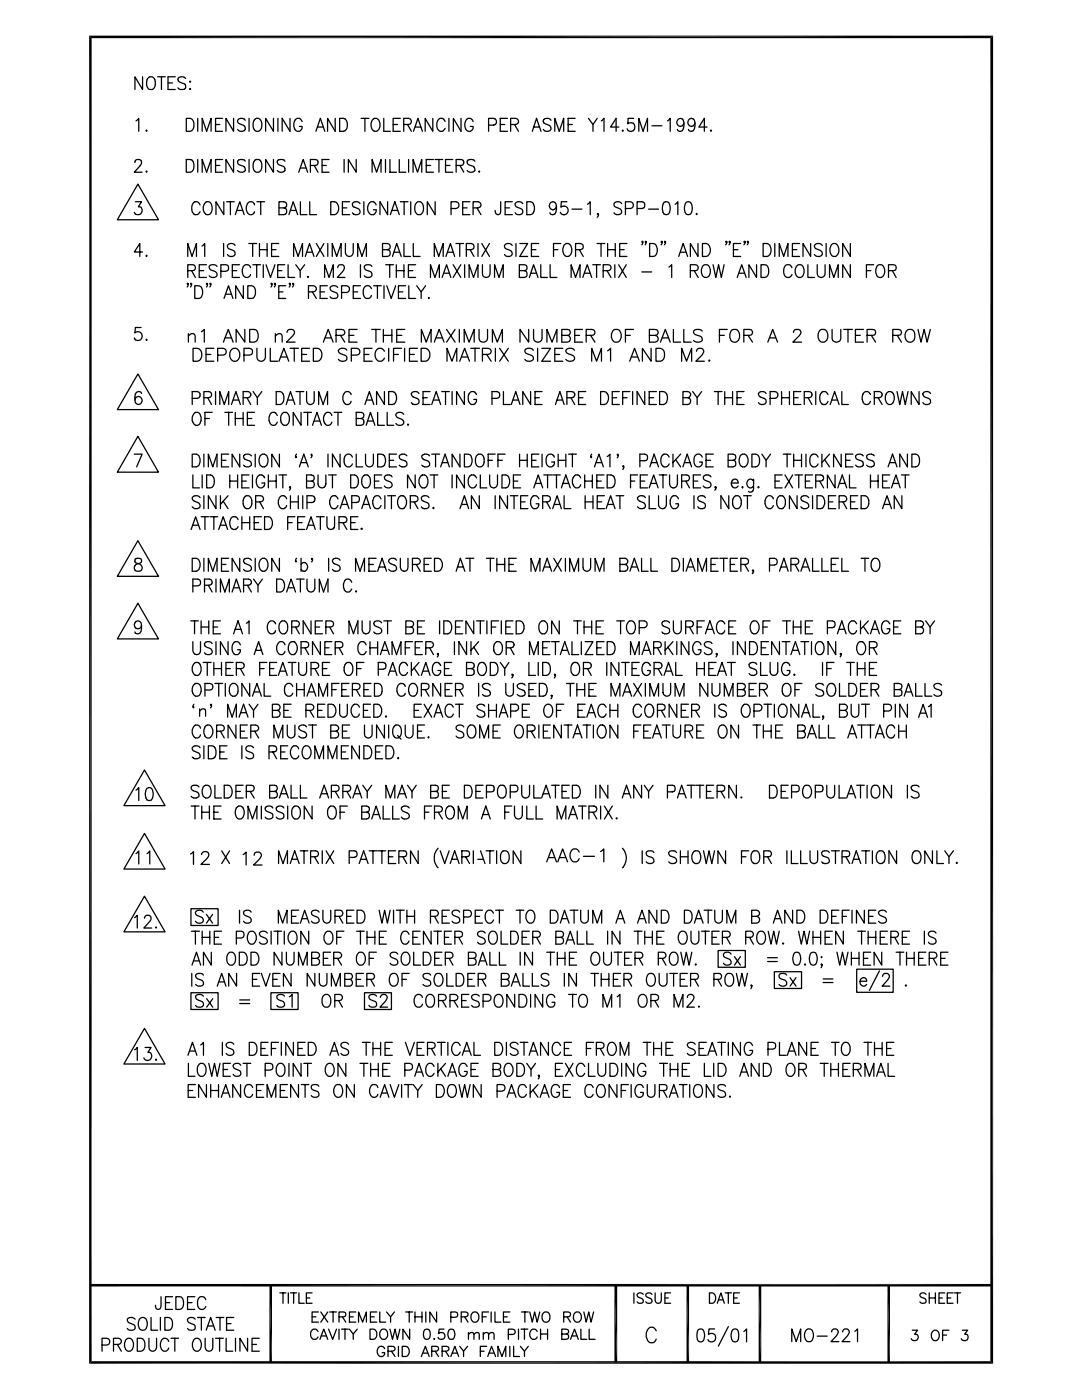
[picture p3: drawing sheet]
<svg xmlns="http://www.w3.org/2000/svg" width="216mm" height="279mm" viewBox="0 0 216 279" stroke-linecap="round" stroke-linejoin="round" font-family="sans-serif">
<g fill="none" stroke="#000" stroke-width=".25">
<path d="M28.4 15.3v2.6l-1.5-2.6v2.6M29.7 15.5l.2-.2a1.11 1.11 0 0 1 1.1 1.6 .88 .88 0 0 1-.9 1 .88 .88 0 0 1-.8-1 1.45 1.45 0 0 1 .4-1.4zM31.5 15.3h1.5M32.2 15.3v2.6M33.5 16.6h.9M35 15.3h-1.5v2.6h1.5M37 15.7a.84 .84 0 0 0-.8-.4 .84 .84 0 0 0-.7 .6l.2 .4 1.1 .5a.63 .63 0 0 1 .2 .6 .63 .63 0 0 1-.5 .5l-.8-.1-.2-.3M37.8 16.3l.1-.1 .2 .1-.2 .1zM37.9 17.7l.2 .1-.2 .1-.1-.1zM26.9 32.4a.51 .51 0 0 1 .4-.6h.5a.61 .61 0 0 1 .4 1l-1.4 1.6h1.6M27.1 24.1l.6-.5v2.6M27.5 36.7l4.1 7.2h-8.2z"/>
<path d="M29.1 26.1l.2-.1v.1v.1zM29.3 34.1v.3l-.2-.2zM37.2 23.6h.7a1.44 1.44 0 0 1 .8 1.3 1.44 1.44 0 0 1-.8 1.3h-.7zM37.2 31.8h.7a1.41 1.41 0 0 1 .6 2.2l-.6 .4h-.7zM39.5 23.6v2.6M39.5 31.8v2.6M40.3 34.4v-2.6l.9 2.6 .9-2.6v2.6M40.3 26.2v-2.6l.9 2.6 .9-2.6v2.6M43 33h.9M43 24.8h.9M44.4 23.6h-1.4v2.6h1.4M44.4 31.8h-1.4v2.6h1.4"/>
<path d="M46.6 31.8v2.6l-1.5-2.6v2.6M46.6 23.6v2.6l-1.5-2.6v2.6M48.9 32.2a.84 .84 0 0 0-.8-.4 .84 .84 0 0 0-.7 .6l.2 .4 .9 .3a.63 .63 0 0 1 .4 .7 .63 .63 0 0 1-.5 .6h-.4l-.6-.4M48.9 24a.82 .82 0 0 0-.8-.4 .82 .82 0 0 0-.7 .7l.2 .3 .9 .4a.63 .63 0 0 1 .4 .6 .63 .63 0 0 1-.5 .6l-.8-.1-.2-.3M49.7 23.6v2.6M49.7 31.8v2.6M50.9 31.9l.7-.1a1.55 1.55 0 0 1 0 2.6 1.11 1.11 0 0 1-1.1-1.6zM50.9 23.7l.2-.1a1.16 1.16 0 0 1 1.1 1.6 .88 .88 0 0 1-.8 1 .88 .88 0 0 1-.9-1 1.6 1.6 0 0 1 .4-1.5zM54.6 31.8v2.6l-1.6-2.6v2.6M54.6 23.6v2.6l-1.6-2.6v2.6M55.5 23.6v2.6M56.9 32.2a.84 .84 0 0 0-.9-.4 .84 .84 0 0 0-.7 .6l.2 .4 .9 .3a.63 .63 0 0 1 .5 .7 .63 .63 0 0 1-.6 .6h-.4l-.6-.4"/>
<path d="M57.9 23.6v2.6l-1.6-2.6v2.6M59.6 34.4l.9-2.6 .9 2.6M59.9 33.5h1.1M60.3 24.3a.77 .77 0 0 0-.8-.7 .77 .77 0 0 0-.7 .7 1.49 1.49 0 0 0 .5 1.9 .82 .82 0 0 0 1-1h-.6M61.9 33l1.3-.1a.62 .62 0 0 0 .2-.6 .62 .62 0 0 0-.5-.5h-1v2.6M62.7 33l.8 1.4M63 26.2l.9-2.6 .9 2.6M63.4 25.4h1.1M64.3 33h.8M65.7 31.8h-1.4v2.6h1.4M66.9 23.6v2.6l-1.5-2.6v2.6M67.8 23.6h.7a1.44 1.44 0 0 1 .8 1.3 1.44 1.44 0 0 1-.8 1.3h-.7z"/>
<path d="M68.7 31.8v2.6M71.1 31.8v2.6l-1.6-2.6v2.6M72.1 23.6h1.5M72.8 23.6v2.6M74.3 34.4v-2.6l.8 2.6 .9-2.6v2.6M74.3 24a.77 .77 0 0 1 .8-.4 .77 .77 0 0 1 .6 .7 1.49 1.49 0 0 1-.6 1.9 1.21 1.21 0 0 1-1.1-.7 1.21 1.21 0 0 1 .2-1.2zM76.6 23.6v2.6h1.3M76.9 31.8v2.6M77.8 31.8v2.6h1.3M78.4 24.8h.9M79.7 31.8v2.6h1.3M79.9 23.6h-1.5v2.6h1.5"/>
<path d="M80.6 24.8h.9a.62 .62 0 0 0 .6-.6 .62 .62 0 0 0-.6-.6h-.9v2.6M81.3 24.8l.8 1.4M81.5 31.8v2.6M82.4 34.4v-2.6l.9 2.6 .9-2.6v2.6M82.5 26.2l.9-2.6 .9 2.6M82.8 25.4h1.1M85 33h.9M86.4 23.6v2.6l-1.6-2.6v2.6M86.5 31.8h-1.5v2.6h1.5M86.8 31.8h1.5M87.6 31.8v2.6M88.8 24.3a.8 .8 0 0 0-1.2-.6 1.63 1.63 0 0 0 .2 2.5 .86 .86 0 0 0 1-.6"/>
<path d="M88.9 33h.9M89.6 23.6v2.6M90.3 31.8h-1.4v2.6h1.4M91 33h1a.59 .59 0 0 0 .6-.6 .59 .59 0 0 0-.6-.6h-1v2.6M91.8 33l.7 1.4M92 23.6v2.6l-1.5-2.6v2.6M94.4 24.3a.77 .77 0 0 0-.8-.7 .77 .77 0 0 0-.7 .7 1.49 1.49 0 0 0 .5 1.9 .82 .82 0 0 0 1-1h-.5M94.7 32.2a.84 .84 0 0 0-.8-.4 .84 .84 0 0 0-.7 .6l.2 .4 .9 .3a.63 .63 0 0 1 .4 .7 .63 .63 0 0 1-.5 .6h-.4l-.6-.4M95.6 34.1v.3l-.1-.2zM97.5 25h1a.68 .68 0 0 0 .6-.7 .68 .68 0 0 0-.6-.7h-1v2.6M99.8 24.8h.9M101.3 23.6h-1.5v2.6h1.5"/>
<path d="M101.9 24.8h1a.62 .62 0 0 0 .6-.6 .62 .62 0 0 0-.6-.6h-1v2.6M102.7 24.8l.8 1.4M106.2 26.2l.9-2.6 .8 2.6M106.5 25.4h1.1M109.9 24a.82 .82 0 0 0-.8-.4 .82 .82 0 0 0-.7 .7l.2 .3 .9 .4a.63 .63 0 0 1 .4 .6 .63 .63 0 0 1-.5 .6l-.8-.1-.2-.3M110.7 26.2v-2.6l.9 2.6 .9-2.6v2.6M113.4 24.8h.8M114.8 23.6h-1.4v2.6h1.4M117.4 23.6l.9 1.2M119.2 23.6l-.9 1.2v1.4M120 24.1l.5-.5v2.6M123.5 25.4h-1.7l1.1-1.8v2.6"/>
<path d="M124.2 26l.2 .1-.2 .1zM126.4 23.6h-1.1v1.1a.84 .84 0 0 1 1.1 .1 .84 .84 0 0 1 0 1.1 .84 .84 0 0 1-1.1 .1l-.2-.3M127.5 26.2v-2.6l.8 2.6 .9-2.6v2.6M130.1 25.1h2M133.2 24.1l.5-.5v2.6M136.5 24.5a.76 .76 0 0 1-1.2 .6 .76 .76 0 0 1 .1-1.4 .64 .64 0 0 1 1 .3 2.4 2.4 0 0 1-.3 2.1l-.5 .1-.3-.1-.1-.3M138.7 24.5a.76 .76 0 0 1-1.2 .6 .76 .76 0 0 1 .1-1.4 .64 .64 0 0 1 1 .3 2.4 2.4 0 0 1-.3 2.1l-.5 .1-.3-.1-.1-.3M141.1 25.4h-1.7l1.1-1.8v2.6M141.9 26l.1 .1-.1 .1zM27 40.3h1.2l-.6 1h.3a.82 .82 0 0 1 .2 1.3 .82 .82 0 0 1-1.3-.2M28.4 50.3h-1.6l1.1-1.7v2.6M29.1 51.1l.2-.2v.2v.1z"/>
<path d="M37.5 54h.9a.59 .59 0 0 0 .6-.6 .59 .59 0 0 0-.6-.6h-.9v2.6M37.5 51.2v-2.6l.8 2.6 .9-2.6v2.6M37.5 56.6v.2l-.2-.2 .2-.1v.1l-.2 .7M38.2 56.6l-.1 .2v-.3a.52 .52 0 0 1-.1 .8M38.2 54l.8 1.4M38.9 57l1.1 .2a1.47 1.47 0 0 1-.3 2.4h-.8zM39.8 54h.8M39.9 40.9a.8 .8 0 0 0-1.2-.5 1.63 1.63 0 0 0 .2 2.4 .86 .86 0 0 0 1-.6M40.3 49.1l.6-.5v2.6M41 40.4a.73 .73 0 0 1 1.1 .2 1.57 1.57 0 0 1-.4 2.2 1.24 1.24 0 0 1-1-1.9zM41.2 52.8h-1.4v2.6h1.4M41.4 56.6l-.1 .2-.1-.2 .1-.1 .1 .1-.2 .7"/>
<path d="M42.1 56.6l-.1 .2v-.3a.52 .52 0 0 1-.1 .8M43.3 53.2a.87 .87 0 0 0-.9-.4 .87 .87 0 0 0-.7 .6l.3 .4 .2 .1a1.16 1.16 0 0 1 1.1 .8v.3a1.02 1.02 0 0 1-1.6 0M44.1 54.1l1.3-.1a.67 .67 0 0 0 .2-.7 .67 .67 0 0 0-.6-.5h-.9v2.6M44.6 48.6v2.6M44.7 40.3v2.5l-1.6-2.5v2.5M44.7 59.6l.9-2.6 .9 2.6M45 58.7h1.1M45.2 40.3h1.5M46 40.3v2.5M46.4 54h.8M46.9 49a.82 .82 0 0 0-.8-.4 .82 .82 0 0 0-.7 .6l.2 .4 .9 .4a.63 .63 0 0 1 .4 .6 .63 .63 0 0 1-.5 .6l-.8-.1-.2-.3M46.9 42.8l.9-2.5 .9 2.5"/>
<path d="M47.3 42h1.1M47.8 52.8h-1.4v2.6h1.4M48.6 57v2.6l-1.6-2.6v2.6M49.4 57a1.35 1.35 0 0 1 1.5 .6 1.35 1.35 0 0 1-.1 1.6l-.3 .3-1.1 .1zM49.7 48.6h1.5M50 53.4a.79 .79 0 0 0-.6-.6 .79 .79 0 0 0-.8 .4 1.6 1.6 0 0 0 .4 2.2 .84 .84 0 0 0 1-.6M50.4 48.6v2.6M50.5 52.8h1.5M50.8 40.9a.77 .77 0 0 0-.6-.7 .77 .77 0 0 0-.8 .4 1.57 1.57 0 0 0 .4 2.2 .78 .78 0 0 0 1-.6M51.2 52.8v2.6M51.3 40.3h1.5M51.8 48.6v2.6"/>
<path d="M51.8 49.8h1.5M52 40.3v2.5M52.5 52.8v2.6M53.1 52.8l.9 2.6 .9-2.6M53.3 48.6v2.6M54.2 49.8h.9M54.3 56.6l-.1 .2-.1-.2 .1-.1 .1 .1-.2 .7M54.9 56.6l-.1 .2v-.3a.52 .52 0 0 1-.1 .8M55.4 54h.9M55.6 48.6h-1.4v2.6h1.4M55.6 58.3h.9M55.7 40.3l1.3 .1a.62 .62 0 0 1 .2 .7 .62 .62 0 0 1-.6 .4l.4 .1a.7 .7 0 0 1 .2 .7 .7 .7 0 0 1-.6 .5h-.9z"/>
<path d="M55.7 41.5h.9M56.8 52.8h-1.4v2.6h1.4M57 57h-1.4v2.6h1.4M57.5 52.8v2.6h1.3M57.7 42.8l.8-2.5 .9 2.5M57.9 56.6l-.1 .2-.1-.2 .1-.1 .1 .1-.2 .7M58 42h1.1M58.6 56.6l-.1 .2v-.3a.52 .52 0 0 1-.1 .8M58.6 51.2v-2.6l.9 2.6 .9-2.6v2.6M59 52.8l.9 1.2v1.4M59.9 40.3v2.5h1.4M60.8 52.8l-.9 1.2"/>
<path d="M60.9 51.2l.9-2.6 .9 2.6M61.2 50.3h1.1M61.3 55.2h.3l-.1 .2zM61.6 58.3h1a.62 .62 0 0 0 .5-.7 .62 .62 0 0 0-.5-.6h-1v2.6M61.8 40.3v2.5h1.4M62.3 58.3l.8 1.3M63.1 48.6l1.5 2.6M63.9 58.3h.9M64.6 48.6l-1.5 2.6M64.8 55.4v-2.6l.9 2.6 .8-2.6v2.6M65.3 57h-1.4v2.6h1.4M65.4 48.6v2.6"/>
<path d="M66 40.3h.8a1.42 1.42 0 0 1 .8 1.3 1.42 1.42 0 0 1-.8 1.2h-.8zM66.3 51.2v-2.6l.9 2.6 .9-2.6v2.6M67.4 57.4a.84 .84 0 0 0-.9-.4 .84 .84 0 0 0-.6 .6l.2 .4 .9 .4a.65 .65 0 0 1 .2 1.1 1.09 1.09 0 0 1-1.3-.3M67.4 53.4l.1-.4a.75 .75 0 0 1 1.1 0 .95 .95 0 0 1-.2 1.1l-1.1 1.3h1.5M68.2 58.4h1a.69 .69 0 0 0 .5-.7 .69 .69 0 0 0-.5-.7h-1v2.6M68.3 41.5h.9M68.9 48.6v1.9a.79 .79 0 0 0 .8 .7 .79 .79 0 0 0 .8-.7v-1.9M69.8 40.3h-1.5v2.5h1.5M70.5 58.3h.9M71.4 51.2v-2.6l.8 2.6 .9-2.6v2.6M71.8 40.6a.82 .82 0 0 0-.8-.4 .82 .82 0 0 0-.7 .7l.2 .4 .9 .3a.63 .63 0 0 1 .4 .7 .63 .63 0 0 1-.5 .5l-.8-.1-.2-.2M71.9 57h-1.4v2.6h1.4"/>
<path d="M71.9 52.8v2.6M72.6 40.3v2.5M74.1 57.6a.85 .85 0 0 0-1-.6 .85 .85 0 0 0-.6 1 1.07 1.07 0 0 0 .1 1.2 1.07 1.07 0 0 0 1.2 .3l.3-.5M74.2 53.2a.84 .84 0 0 0-.8-.4 .84 .84 0 0 0-.7 .6l.2 .4 .9 .3a.63 .63 0 0 1 .4 .7 .63 .63 0 0 1-.5 .6h-.5l-.5-.4M74.5 57h1.6M75.1 40.9a.8 .8 0 0 0-1.3-.5 1.56 1.56 0 0 0 .2 2.4 .83 .83 0 0 0 1.1-.9h-.6M75.3 57v2.6M76.3 49.8l1.3-.1a.63 .63 0 0 0 .2-.7 .63 .63 0 0 0-.5-.4h-1v2.6l1.3-.1a.71 .71 0 0 0 .3-.8 .71 .71 0 0 0-.6-.5M76.6 57v2.6M77 52.8h1.5M77.2 57l.9 2.6 .9-2.6M77.3 40.3v2.5l-1.5-2.5v2.5"/>
<path d="M77.8 52.8v2.6M77.9 42.8l.9-2.5 .9 2.5M78.2 42h1.1M78.3 51.2l.9-2.6 .9 2.6M78.6 50.3h1.1M79.1 54h1.5M79.1 52.8v2.6M79.5 58.3h.9M79.9 40.3h1.5M80.6 48.6v2.6h1.3M80.6 52.8v2.6M80.6 40.3v2.5"/>
<path d="M80.9 57h-1.4v2.6h1.4M81.5 54h.9M81.6 57v2.6h1.3M82 40.3v2.5M82.5 48.6v2.6h1.3M82.9 52.8h-1.4v2.6h1.4M83.1 57l.9 1.3v1.3M83.2 40.4l.2-.1a1.16 1.16 0 0 1 1.1 1.6 .88 .88 0 0 1-.9 1 .88 .88 0 0 1-.8-1 1.6 1.6 0 0 1 .4-1.5zM84.9 57l-.9 1.3M85.6 59.4l.1 .1-.1 .1zM85.9 55.4v-2.6l.9 2.6 .9-2.6v2.6M86.7 51.2v-2.6l.8 2.6 .9-2.6v2.6"/>
<path d="M86.8 40.3v2.5l-1.5-2.5v2.5M88.2 55.4l.9-2.6 .9 2.6M88.6 54.5h1.1M89 51.2l.9-2.6 .8 2.6M89.3 50.3h1.1M90 41.6h1a.68 .68 0 0 0 .6-.7 .68 .68 0 0 0-.6-.6h-1v2.5M90.4 52.8l1.5 2.6M91 48.6h1.5M91.7 48.6v2.6M91.9 52.8l-1.5 2.6M92.3 41.5h.9M92.7 52.8v2.6"/>
<path d="M93 49.8l1.4-.1a.63 .63 0 0 0 .2-.7 .63 .63 0 0 0-.6-.4h-1v2.6M93.6 55.4v-2.6l.9 2.6 .9-2.6v2.6M93.8 40.3h-1.5v2.5h1.5M93.8 49.8l.8 1.4M94.4 41.5h1a.62 .62 0 0 0 .6-.6 .62 .62 0 0 0-.6-.6h-1v2.5M95.2 41.5l.8 1.3M95.4 48.6v2.6M96.1 48.6l1.6 2.6M96.3 52.8v1.9a.76 .76 0 0 0 .7 .7 .76 .76 0 0 0 .8-.7v-1.9M97.7 48.6l-1.6 2.6M98.7 55.4v-2.6l.9 2.6 .8-2.6v2.6M99.9 40.3l-.1 2.3a.51 .51 0 0 1-.9 0l-.1-.6"/>
<path d="M100.8 41.5h.9M102.2 49a.82 .82 0 0 0-.9-.4 .82 .82 0 0 0-.6 .6l.2 .4 .9 .4a.63 .63 0 0 1 .4 .6 .63 .63 0 0 1-.6 .6l-.7-.1-.2-.3M102.2 40.3h-1.4v2.5h1.4M103 48.6v2.6M103.6 54l1.3-.1a.62 .62 0 0 0 .2-.6 .62 .62 0 0 0-.5-.5h-1v2.6l1.3-.2a.71 .71 0 0 0 .3-.7 .71 .71 0 0 0-.6-.5M103.7 48.6h1.6l-1.6 2.6h1.6M104.3 40.6a.82 .82 0 0 0-.8-.4 .82 .82 0 0 0-.7 .7l.2 .4 .9 .3a.63 .63 0 0 1 .4 .7 .63 .63 0 0 1-.5 .5l-.8-.1-.2-.2M105.1 40.3h.8a1.45 1.45 0 0 1 0 2.5h-.8zM105.6 55.4l.9-2.6 .9 2.6M105.9 54.5h1.1M106 49.8h.9M107.5 48.6h-1.5v2.6h1.5"/>
<path d="M107.9 52.8v2.6h1.3M109.8 52.8v2.6h1.3M110.4 49.8h.9M111 41.1a.76 .76 0 0 1-1.1 .6 .76 .76 0 0 1 0-1.3 .64 .64 0 0 1 1 .2 2.4 2.4 0 0 1-.2 2.1l-.5 .1-.4-.1-.1-.2M111.9 48.6h-1.5v2.6M112.8 48.7a.73 .73 0 0 1 1.1 .3 1.57 1.57 0 0 1-.5 2.2 1.15 1.15 0 0 1-1.1-1.6l.2-.6zM113.1 40.3h-1.1l-.1 1.1a.85 .85 0 0 1 1.3 0 .85 .85 0 0 1-.2 1.2 .85 .85 0 0 1-1.2-.2M114 55.4v-2.6l.9 2.6 .8-2.6v2.6M114.1 41.7h2M114.9 49.8l1.3-.1a.63 .63 0 0 0 .2-.7 .63 .63 0 0 0-.6-.4h-.9v2.6M115.6 49.8l.8 1.4M116.3 55.4l.9-2.6 .9 2.6"/>
<path d="M116.6 54.5h1.1M117.2 40.8l.6-.5v2.5M118.3 52.8h1.5M119 52.8v2.6M119.1 48.6h1.6M119.3 42.6l.1 .1-.1 .1-.1-.1zM119.4 42.7l-.2 .6M119.9 48.6v2.6M120.4 54h1a.59 .59 0 0 0 .5-.6 .59 .59 0 0 0-.5-.6h-1v2.6M121.1 54l.8 1.4M121.2 48.6v2.6M121.2 49.8h1.6"/>
<path d="M122.7 52.8v2.6M122.8 48.6v2.6M123.4 52.8l1.6 2.6M123.7 49.8h.8M124 40.6a.82 .82 0 0 0-.8-.4 .82 .82 0 0 0-.7 .7l.2 .4 .9 .3a.62 .62 0 0 1 .4 .7 .62 .62 0 0 1-.5 .5l-.8-.1-.2-.2M124.8 41.6h1a.68 .68 0 0 0 .6-.7 .68 .68 0 0 0-.6-.6h-1v2.5M125 52.8l-1.6 2.6M125.1 48.6h-1.4v2.6h1.4M127.1 41.6l1.3-.1a.71 .71 0 0 0 .3-.7 .71 .71 0 0 0-.6-.5h-1v2.5M128.1 54.3h1.9M128.3 48.3l-.1 .1-.1-.1 .1-.2 .1 .2-.2 .6M128.9 48.3l-.1 .1-.1-.1 .1-.2 .1 .2-.2 .6"/>
<path d="M129.4 41.7h2M129.6 48.6h.8a1.44 1.44 0 0 1 .8 1.3 1.44 1.44 0 0 1-.8 1.3h-.8zM132.1 48.3l-.1 .1-.1-.1 .1-.2 .1 .2-.2 .6M132.5 40.4l.6-.1a1.49 1.49 0 0 1 .5 2.1 .69 .69 0 0 1-.7 .4 .69 .69 0 0 1-.6-.4 2.26 2.26 0 0 1 .2-2zM132.8 48.3l-.1 .1-.1-.1 .1-.2 .1 .2-.2 .6M133.5 53.3l.5-.5v2.6M134.7 40.8l.6-.5v2.5M135.4 51.2l.9-2.6 .9 2.6M135.8 50.3h1.1M136.9 40.4l.6-.1a1.49 1.49 0 0 1 .5 2.1 .69 .69 0 0 1-.6 .4 .69 .69 0 0 1-.7-.4 2.26 2.26 0 0 1 .2-2zM137.8 54h1a.59 .59 0 0 0 .5-.6 .59 .59 0 0 0-.5-.6h-1v2.6M138.5 54l.8 1.4"/>
<path d="M139 42.6v.2l-.1-.1zM139.3 48.6v2.6l-1.5-2.6v2.6M140.2 53.2a.81 .81 0 0 1 1.3 0 1.6 1.6 0 0 1-.4 2.2h-.5a1.22 1.22 0 0 1-.6-1.6zM140.2 48.6h.7a1.42 1.42 0 0 1 .9 1.3 1.42 1.42 0 0 1-.9 1.3h-.7zM142.3 52.8l.5 2.6 .6-2.6 .5 2.6 .6-2.6M145 48.3l-.1 .1-.1-.1 .1-.2 .1 .2-.2 .6M145.7 48.3l-.1 .1-.1-.1 .1-.2 .1 .2-.2 .6M146.3 49.8h.9M147.1 55.4l.9-2.6 .9 2.6M147.4 54.5h1.1M147.8 48.6h-1.5v2.6h1.5M148.7 48.3l-.2 .1-.1-.1 .1-.2 .2 .2-.3 .6"/>
<path d="M149.3 48.3l-.1 .1-.1-.1 .1-.2 .1 .2-.2 .6M151 52.8v2.6l-1.6-2.6v2.6M151.8 52.8h.8a1.41 1.41 0 0 1 .6 2.2l-.6 .4h-.8zM152.3 48.6h.8a1.44 1.44 0 0 1 .8 1.3 1.44 1.44 0 0 1-.8 1.3h-.8zM154.6 48.6v2.6M155.5 51.2v-2.6l.9 2.6 .8-2.6v2.6M158 53.4a.85 .85 0 0 0-1-.6 .85 .85 0 0 0-.6 1 1.11 1.11 0 0 0 1.1 1.6l.5-.6M158.1 49.8h.9M159.1 52.9a.82 .82 0 0 1 1.1 .3 1.6 1.6 0 0 1-.4 2.2 1.21 1.21 0 0 1-1.1-.7 1.21 1.21 0 0 1 .1-1.3zM159.6 48.6h-1.5v2.6h1.5M161.2 52.8v2.6h1.3M161.8 48.6v2.6l-1.6-2.6v2.6"/>
<path d="M163.1 52.8v1.9a.79 .79 0 0 0 .8 .7 .79 .79 0 0 0 .7-.7v-1.9M164.1 49a.85 .85 0 0 0-.9-.4 .85 .85 0 0 0-.7 .6l.2 .4 .3 .1a1.26 1.26 0 0 1 1.1 .8v.3a.95 .95 0 0 1-1.6 0M164.8 48.6v2.6M165.5 55.4v-2.6l.9 2.6 .9-2.6v2.6M166 48.7l.3-.1a1.26 1.26 0 0 1 1 2 .85 .85 0 0 1-1 .6 .85 .85 0 0 1-.7-1v-.6zM169.7 52.8v2.6l-1.6-2.6v2.6M169.7 48.6v2.6l-1.6-2.6v2.6M172.9 54h.9M174.3 52.8h-1.4v2.6M175.2 52.9a.91 .91 0 0 1 1.3 .9 1.07 1.07 0 0 1-.2 1.2 1.07 1.07 0 0 1-1.1 .2 1.72 1.72 0 0 1 0-2.3zM177.3 54l1.3-.1a.62 .62 0 0 0 .2-.6 .62 .62 0 0 0-.5-.5h-1v2.6M178.1 54l.7 1.4"/>
<path d="M27.5 74.6l4.1 7.1h-8.2zM28.2 65.4h-1.2l-.1 1.1a.86 .86 0 0 1 1.2 0 .86 .86 0 0 1 0 1.2 .86 .86 0 0 1-1.2 0l-.1-.3M28.2 78.5v-.2a.77 .77 0 0 0-1.2 .3l-.1 1.2M29.1 67.8l.2-.1v.1v.1zM37.6 67.1l.6-.5 .6 .1 .1 1.6M37.6 66.6v1.7M38.4 79.5h1a.69 .69 0 0 0 .5-.7 .69 .69 0 0 0-.5-.7h-1v2.6M38.5 69.5h.9a1.36 1.36 0 0 1 .9 1.3 1.36 1.36 0 0 1-.9 1.3h-.9zM40.2 66.2l.6-.5v2.6M40.7 79.4l1.3-.2a.62 .62 0 0 0 .2-.6 .62 .62 0 0 0-.5-.5h-1v2.6M41.1 70.7h1M41.4 79.4l.8 1.3"/>
<path d="M42.7 69.5h-1.6v2.6h1.6M43 78.1v2.6M43.4 70.9h1.1a.68 .68 0 0 0 .6-.7 .68 .68 0 0 0-.6-.7h-1.1v2.6M44.6 68.3l1-2.6 .9 2.6M44.9 67.4h1.2M46.1 69.9a.96 .96 0 0 1 1.1-.4 .96 .96 0 0 1 .6 1 1.14 1.14 0 0 1-.2 1.2 1.14 1.14 0 0 1-1.2 .3 1.54 1.54 0 0 1-.3-2.1zM46.5 79.8h1.1M48.5 79.4h1a.62 .62 0 0 0 .5-.6 .62 .62 0 0 0-.5-.7h-1v2.6M48.7 70.9l1.5-.2a.7 .7 0 0 0 .2-.7 .7 .7 0 0 0-.6-.5h-1.1v2.6M48.9 65.7v2.6l-1.8-2.6v2.6M49.3 79.4l.7 1.3M49.8 65.7l1.3 .1a1.63 1.63 0 0 1 0 2.4l-1.3 .1z"/>
<path d="M50.5 78.1l.9 1.3 .8-1.3M51.3 69.5v1.8a.85 .85 0 0 0 .8 .8 .85 .85 0 0 0 .9-.8v-1.8M51.4 79.4v1.3M53.9 69.5v2.6h1.5M54.9 67.1l.7-.5 .6 .1 .1 1.6M54.9 66.6v1.7M55.1 78.1a1.35 1.35 0 0 1 1.5 .7 1.35 1.35 0 0 1-.2 1.5l-.5 .4h-.8zM55.7 72.1l.9-2.6 1 2.6M56 71.2h1.2M57.3 66.3a.58 .58 0 0 1 .5-.6h.5a.6 .6 0 0 1 .3 1l-1.5 1.6h1.8M57.4 79.8h1.1M57.9 69.5h1.7"/>
<path d="M58.7 69.5v2.6M59.1 78.1h1.5M59.9 78.1v2.6M60.2 70.7h1M61.2 78.1v1.9a.76 .76 0 0 0 .7 .7 .76 .76 0 0 0 .8-.7v-1.9M61.8 69.5h-1.6v2.6h1.6M62.5 69.5h.9a1.39 1.39 0 0 1 .9 1.3 1.39 1.39 0 0 1-.9 1.3h-.9zM64.5 68.3l1-2.6 1 2.6M64.9 67.4h1.2M67.1 66.9l1.4-.1a.62 .62 0 0 0 0-1l-1.4-.1v2.6M67.9 66.9l.9 1.4M69.2 69.9a.95 .95 0 0 0-.9-.4 .95 .95 0 0 0-.8 .6l.3 .4 1.2 .5a.63 .63 0 0 1 0 1 1.15 1.15 0 0 1-1.5-.3"/>
<path d="M69.6 66.9h1M70.1 78.7a.78 .78 0 0 0-.8-.6 .78 .78 0 0 0-.8 .6 1.58 1.58 0 0 0 .6 2 .77 .77 0 0 0 1-.6M70.1 70.9h1.1a.68 .68 0 0 0 .6-.7 .68 .68 0 0 0-.6-.7h-1.1v2.6M71.2 65.7h-1.6v2.6h1.6M72.6 70.7h1M73.2 79.8h1.1M74.2 65.7h1.7M74.3 69.5h-1.7v2.6h1.7M75 65.7v2.6M76.5 66.9h1.7M76.5 65.7v2.6M76.7 78.1v2.6l-1.6-2.6v2.6"/>
<path d="M76.7 70.1a.96 .96 0 0 0-1.1-.6 .96 .96 0 0 0-.8 1 1.14 1.14 0 0 0 .3 1.2 1.14 1.14 0 0 0 1.2 .3l.4-.5M77.6 78.1a1.36 1.36 0 0 1 1.5 1 1.36 1.36 0 0 1-.7 1.6h-.8zM77.6 69.5v2.6M78.2 65.7v2.6M78.5 70.7h1M79.2 66.9h1M80.1 69.5h-1.6v2.6M80.7 69.5v2.6M80.8 65.7h-1.6v2.6h1.6M81.7 70.7h1M83.3 69.5h-1.6v2.6h1.6M83.6 78.5a.83 .83 0 0 0-.8-.4 .83 .83 0 0 0-.7 .6l.2 .4 1.1 .5a.63 .63 0 0 1 0 1 .96 .96 0 0 1-1.3-.3"/>
<path d="M84 69.5h.9a1.36 1.36 0 0 1 .9 1.3 1.36 1.36 0 0 1-.9 1.3h-.9zM84.1 68.3v-2.6l.9 2.6 1-2.6v2.6M84.4 79.4h.9M85.8 78.1h-1.4v2.6h1.4M86.5 79.8h1.1M86.7 68.3l.9-2.6 1 2.6M87 67.4h1.2M88.1 78.1h1.6M88.9 78.1v2.6M89.1 65.7l1.7 2.6M89.2 72.1v-2.6l1 2.6 .9-2.6v2.6M90.2 78.1v2.6"/>
<path d="M90.8 65.7l-1.7 2.6M91.7 65.7v2.6M91.7 72.1l1-2.6 1 2.6M92.1 71.2h1.2M92.6 68.3v-2.6l1 2.6 1-2.6v2.6M92.7 78.1v2.6l-1.6-2.6v2.6M93.9 69.5h1.8M94.8 69.5v2.6M95.1 78.7a.81 .81 0 0 0-1.2-.4 1.65 1.65 0 0 0 .2 2.4 .84 .84 0 0 0 1-1h-.6M95.6 65.7v1.9a.86 .86 0 0 0 .8 .7 .86 .86 0 0 0 .9-.7v-1.9M96.3 70.7l1.4-.1a.58 .58 0 0 0 0-1l-1.4-.1v2.6M97.1 70.7l.9 1.4"/>
<path d="M98.2 79.5l1.3-.1a.7 .7 0 0 0 .2-.7 .7 .7 0 0 0-.6-.6h-.9v2.6M98.3 68.3v-2.6l.9 2.6 1-2.6v2.6M98.8 69.5v2.6M99.7 69.5l1.7 2.6M100.5 78.1v2.6h1.3M101.4 69.5l-1.7 2.6M102.4 79.8h1.1M105.5 65.7v2.6l-1.7-2.6v2.6M105.9 78.1v2.6l-1.6-2.6v2.6M106.4 69.9a.95 .95 0 0 0-.9-.4 .95 .95 0 0 0-.8 .6l.1 .3 .4 .2a1.35 1.35 0 0 1 1.2 .7v.4a1.08 1.08 0 0 1-1.7 0M106.5 65.7v1.9a.86 .86 0 0 0 .8 .7 .86 .86 0 0 0 .9-.7v-1.9M106.8 79.4h.8"/>
<path d="M107.3 69.5v2.6M108.1 69.5h1.8l-1.8 2.6h1.8M108.2 78.1h-1.4v2.6h1.4M109.1 68.3v-2.6l1.1 2.6 .9-2.6v2.6M110.7 70.7h1M111.2 79.8h1.1M112.1 66.9l1.5-.1a.69 .69 0 0 0 0-1l-1.5-.1v2.6h1.1a.68 .68 0 0 0 .6-.7 .68 .68 0 0 0-.6-.7M112.3 69.5h-1.6v2.6h1.6M113.1 79.4h1a.62 .62 0 0 0 .6-.6 .62 .62 0 0 0-.6-.7h-1v2.6M113.9 79.4l.8 1.3M114.6 69.9a.99 .99 0 0 0-1.7 .2l.5 .5a1.35 1.35 0 0 1 1.2 .7v.4a1.13 1.13 0 0 1-1.7 0M114.7 66.9h1"/>
<path d="M115.4 79.4h.9M116.2 65.7h-1.5v2.6h1.5M116.9 78.1h-1.5v2.6h1.5M117 66.9l1.4-.1a.62 .62 0 0 0 0-1l-1.4-.1v2.6M117.9 66.9l.8 1.4M118.1 72.1v-2.6l.9 2.6 1-2.6v2.6M119.8 78.1a1.38 1.38 0 0 1 1.6 .8 1.38 1.38 0 0 1-.5 1.7l-1.1 .1zM121.2 70l.6-.5v2.6M122.2 79.4h.9M122.5 65.8a1.2 1.2 0 0 1 1.3 .5 1.2 1.2 0 0 1 0 1.4 .94 .94 0 0 1-1.1 .6 .94 .94 0 0 1-.7-1 1.76 1.76 0 0 1 .5-1.5zM123.6 78.1h-1.4v2.6h1.4M124.2 79.4h.9"/>
<path d="M124.8 66.9h1M125.6 72.1l1-2.6 1 2.6M125.7 78.1h-1.5v2.6M126 71.2h1.2M126.2 78.1v2.6M126.4 65.7h-1.6v2.6M128.7 78.1v2.6l-1.6-2.6v2.6M129.5 79.4h.9M129.6 66.9l1.5-.1a.62 .62 0 0 0 0-1l-1.5-.1v2.6h1.1a.68 .68 0 0 0 .6-.4 .68 .68 0 0 0-.1-.7l-.5-.3M129.9 69.5v2.6l-1.7-2.6v2.6M130.9 69.5h.8a1.39 1.39 0 0 1 .9 1.3 1.39 1.39 0 0 1-.9 1.3h-.8zM131 78.1h-1.5v2.6h1.5"/>
<path d="M131.6 78.1a1.36 1.36 0 0 1 1.6 1 1.36 1.36 0 0 1-.8 1.6h-.8zM131.8 68.3l1-2.6 .9 2.6M132.2 67.4h1.2M134.4 65.7v2.6h1.4M136 72.1v-2.6l1 2.6 1-2.6v2.6M136.3 78.1h.9a.62 .62 0 0 1 .6 .7 .62 .62 0 0 1-.6 .6 .68 .68 0 0 1 .6 .7 .68 .68 0 0 1-.6 .6h-.9zM136.3 79.4h.9M136.4 65.7v2.6h1.5M138.2 78.1l.9 1.3 .9-1.3M139 70.1l.2-.5 .2-.1 .8 .1a.8 .8 0 0 1-.1 1.3l-1.2 1.2h1.6M139.1 79.4v1.3M140.1 66.1a1.22 1.22 0 0 0-1.7 0 .68 .68 0 0 0 .5 .7l.7 .3a.62 .62 0 0 1 .5 .4 .62 .62 0 0 1-.2 .7 1.26 1.26 0 0 1-1.5-.3"/>
<path d="M141.5 71.8l.1 .2-.1 .1zM142.5 78.1h1.6M143.3 78.1v2.6M143.6 66.9h.9M144.6 79.4h1.6M144.6 78.1v2.6M145.1 65.7h-1.5v2.6M146.1 65.8a1.2 1.2 0 0 1 1.4 .5 1.2 1.2 0 0 1-.1 1.4 .91 .91 0 0 1-.7 .6 .91 .91 0 0 1-.9-.4 1.75 1.75 0 0 1 .3-2.1zM146.2 78.1v2.6M147.1 79.4h.8M148.4 66.9l1.5-.1a.62 .62 0 0 0 0-1l-1.5-.1v2.6M148.5 78.1h-1.4v2.6h1.4"/>
<path d="M149.3 66.9l.9 1.4M152.9 78.5a.83 .83 0 0 0-.9-.4 .83 .83 0 0 0-.7 .6l.3 .4 1.1 .5a.63 .63 0 0 1 0 1 .96 .96 0 0 1-1.4-.3M153.2 68.3l1-2.6 1 2.6M153.6 67.4h1.2M153.7 79.5h.9a.69 .69 0 0 0 .6-.7 .69 .69 0 0 0-.6-.7h-.9v2.6M156 79.4h1.5M156 78.1v2.6M157.5 78.1v2.6M158.3 66.3a.58 .58 0 0 1 .5-.6h.5a.6 .6 0 0 1 .4 1l-1.5 1.6h1.7M158.4 79.4h.9M159.8 78.1h-1.4v2.6h1.4M160.5 79.4l1.3-.2a.62 .62 0 0 0 .2-.6 .62 .62 0 0 0-.5-.5h-1v2.6"/>
<path d="M161.2 79.4l.8 1.3M162.8 78.1v2.6M163.7 65.8a1.2 1.2 0 0 1 1.4 .5 1.2 1.2 0 0 1 0 1.4 .94 .94 0 0 1-1.1 .6 .94 .94 0 0 1-.8-1 1.76 1.76 0 0 1 .5-1.5zM165.2 78.7a.81 .81 0 0 0-1.2-.4 1.65 1.65 0 0 0 .2 2.4 .84 .84 0 0 0 1-.6M166 79.8h1.1M166 65.7v1.9a.88 .88 0 0 0 .9 .7 .88 .88 0 0 0 .9-.7v-1.9M168 78.1v2.6h1.3M168.4 65.7h1.7M169.2 65.7v2.6M170.7 66.9h1M172.3 65.7h-1.6v2.6h1.6M173 66.9l1.5-.1a.69 .69 0 0 0 0-1l-1.5-.1v2.6"/>
<path d="M173.7 78.7a.85 .85 0 0 0-1-.5 .85 .85 0 0 0-.7 .9 1.16 1.16 0 0 0 1.1 1.6l.6-.6M173.9 66.9l.8 1.4M174.5 79.4h1a.62 .62 0 0 0 .5-.6 .62 .62 0 0 0-.5-.7h-1v2.6M175.2 79.4l.8 1.3M176.9 78.5a.85 .85 0 0 1 1-.3 .85 .85 0 0 1 .5 .9 1.16 1.16 0 0 1-1.1 1.6 1.63 1.63 0 0 1-.4-2.2zM178.1 66.9l1.5-.1a.62 .62 0 0 0 0-1l-1.5-.1v2.6M179 78.1l.5 2.6 .6-2.6 .5 2.6 .6-2.6M179 66.9l.9 1.4M181.1 65.8a.95 .95 0 0 1 1.4 .9 1.08 1.08 0 0 1-.2 1.2 1.08 1.08 0 0 1-1.2 .3 1.52 1.52 0 0 1 0-2.4zM183.2 65.7l.6 2.6 .6-2.6 .6 2.6 .6-2.6M183.4 78.1v2.6l-1.6-2.6v2.6M185.7 78.5a.83 .83 0 0 0-.9-.4 .83 .83 0 0 0-.7 .6l.3 .4 1.1 .5a.63 .63 0 0 1 0 1 .96 .96 0 0 1-1.4-.3"/>
<path d="M26.8 90.6h1.6l-1.1 2.6M27.5 87.1l4.1 7.1h-8.2zM38.4 90.6l1.1 .2a1.47 1.47 0 0 1-.3 2.4h-.8zM38.5 94.8v2.6h1.3M38.8 82.4a.87 .87 0 0 1 .9 0 .87 .87 0 0 1 .4 .9 1.16 1.16 0 0 1-1.1 1.6 1.56 1.56 0 0 1-.2-2.5zM39.9 99.3a.85 .85 0 0 0-.9-.4 .85 .85 0 0 0-.6 .7 1.68 1.68 0 0 0 1.3 .8 .63 .63 0 0 1 .2 .7 .63 .63 0 0 1-.5 .4h-.5l-.5-.4M40.3 94.8v2.6M40.7 90.6v2.6M40.7 98.9v2.6M40.9 83.5h.9M41.2 94.8a1.35 1.35 0 0 1 1.5 .6 1.35 1.35 0 0 1-.2 1.6l-.5 .4h-.8zM41.6 93.2v-2.6l.9 2.6 .8-2.6v2.6"/>
<path d="M42.3 82.3h-1.4v2.6M43.1 98.9v2.6l-1.5-2.6v2.6M43.9 80.7v-2.6l.8 2.6 .9-2.6v2.6M44 98.9v2.6M44.2 91.9h.9M44.9 82.3h1.5M45.5 98.9l-1.5 1.8M45.6 90.6h-1.4v2.6h1.4M45.6 82.3v2.6M45.8 96h1.6M45.8 94.8v2.6M46.2 80.7l.9-2.6 .9 2.6"/>
<path d="M46.9 83.5h1.6M46.9 82.3v2.6M47.4 94.8v2.6M47.8 90.6v2.6l-1.5-2.6v2.6M48.3 96h.8M48.5 82.3v2.6M48.9 99.1l.2-.2a1.16 1.16 0 0 1 1.1 1.6 .88 .88 0 0 1-.8 1 .88 .88 0 0 1-.9-1 1.6 1.6 0 0 1 .4-1.4zM49.4 83.5h.8M49.7 94.8h-1.4v2.6h1.4M50.2 91a.87 .87 0 0 0-.9-.4 .87 .87 0 0 0-.7 .6l.2 .4 .3 .1a1.16 1.16 0 0 1 1.1 .8v.3a1.02 1.02 0 0 1-1.6 0M50.4 94.8v2.6M50.8 82.3h-1.4v2.6h1.4"/>
<path d="M50.9 90.6v2.6M51.9 91a.81 .81 0 0 1 1.4 0 1.6 1.6 0 0 1-.5 2.2h-.4a1.22 1.22 0 0 1-.7-1.6zM52.8 95.4a.85 .85 0 0 0-1-.6 .85 .85 0 0 0-.7 1 1.16 1.16 0 0 0 1.1 1.6 .83 .83 0 0 0 .6-1h-.6M53.6 96h1.5M53.6 94.8v2.6M55.1 94.8v2.6M55.3 82.9a.77 .77 0 0 0-.7-.6 .77 .77 0 0 0-.8 .6 1.54 1.54 0 0 0 .6 2 .82 .82 0 0 0 .9-.7M55.7 94.8h1.5M55.8 90.6v2.6l-1.6-2.6v2.6M56.4 82.4l.2-.1a1.16 1.16 0 0 1 1.1 1.6 .88 .88 0 0 1-.8 1 .88 .88 0 0 1-.9-1 1.6 1.6 0 0 1 .4-1.5zM56.4 94.8v2.6M57.1 80.7l.9-2.6 .8 2.6"/>
<path d="M57.2 99.6a.77 .77 0 0 0-.8-.7 .77 .77 0 0 0-.7 .7 1.54 1.54 0 0 0 .5 1.9 .82 .82 0 0 0 1-.6M58 97.2l-.1 .2-.2-.2 .2-.1 .1 .1-.3 .6M58 98.9v2.6M59.2 90.6l-.2 .4 .1 .4 .1-.2-.1-.1M59.5 98.9v2.6M59.7 93.2l.9-2.6 .9 2.6M60.1 82.3v2.6l-1.6-2.6v2.6M60.1 92.3h1.1M60.4 98.9v2.6M60.6 82.3h1.5M61.2 96l1.3 .1a.71 .71 0 0 1 .2 .8 .71 .71 0 0 1-.6 .5h-.9v-2.6l1.3 .1a.63 .63 0 0 1 .2 .7 .63 .63 0 0 1-.6 .4M61.4 82.3v2.6"/>
<path d="M62.1 90.8v-.2l.2 .4-.2 .4M62.4 84.9l.8-2.6 .9 2.6M62.7 84h1.1M63.5 94.8v1.8a.78 .78 0 0 0 .7 .8 .78 .78 0 0 0 .8-.8v-1.8M63.6 80.7v-2.6l.9 2.6 .9-2.6v2.6M65.4 90.6v2.6M65.6 94.8h1.5M66.2 82.9a.77 .77 0 0 0-.8-.6 .77 .77 0 0 0-.7 .6 1.54 1.54 0 0 0 .5 2 .77 .77 0 0 0 1-.7M66.3 94.8v2.6M66.7 82.3h1.5M67.4 99.6a.77 .77 0 0 0-.7-.7 .77 .77 0 0 0-.8 .7 1.54 1.54 0 0 0 .6 1.9 .82 .82 0 0 0 .9-.6M67.4 82.3v2.6"/>
<path d="M67.9 90.6v2.6l-1.6-2.6v2.6M70 94.8a1.35 1.35 0 0 1 1.4 .6 1.35 1.35 0 0 1-.1 1.6l-.6 .4h-.7zM70.3 91.2a.85 .85 0 0 0-1-.6 .85 .85 0 0 0-.6 1 1.11 1.11 0 0 0 1.1 1.6l.5-.6M71.1 90.6v2.6h1.3M71.1 83.5h1a.69 .69 0 0 1 .5 .7 .69 .69 0 0 1-.5 .7h-1v-2.6l1.3 .1a.63 .63 0 0 1 .2 .7 .63 .63 0 0 1-.5 .4M72.6 94.9l.2-.1a1.16 1.16 0 0 1 1.1 1.6 .88 .88 0 0 1-.9 1 .88 .88 0 0 1-.8-1 1.48 1.48 0 0 1 .4-1.5zM72.8 80.7l.9-2.6 .9 2.6M72.9 90.6v1.9a.79 .79 0 0 0 .8 .7 .79 .79 0 0 0 .8-.7v-1.9M73.1 84.9l.8-2.6 .9 2.6M73.4 84h1.1M74.7 96h.9M75.4 90.6l1.1 .2a1.47 1.47 0 0 1-.3 2.4h-.8z"/>
<path d="M75.4 82.3v2.6h1.3M76 99.6a.77 .77 0 0 0-.7-.7 .77 .77 0 0 0-.8 .7 1.54 1.54 0 0 0 .6 1.9 .82 .82 0 0 0 .9-.6M76.2 94.8h-1.5v2.6h1.5M76.8 98.9v2.6M77.3 82.3v2.6h1.3M77.3 98.9h1.6M77.7 91.9h.9M78.1 98.9v2.6M78.2 95.2a.83 .83 0 0 0-.8-.4 .83 .83 0 0 0-.7 .6l.2 .4 .9 .3a.63 .63 0 0 1 .4 .7 .63 .63 0 0 1-.5 .6l-.8-.2-.2-.2M79.1 90.6h-1.4v2.6h1.4M79.8 99.1l.2-.2a1.24 1.24 0 0 1 1 2 .77 .77 0 0 1-.8 .6 .77 .77 0 0 1-.7-.6 1.65 1.65 0 0 1 .3-1.8zM80.6 82.7a.85 .85 0 0 0-.9-.4 .85 .85 0 0 0-.7 .6l.5 .5a1.26 1.26 0 0 1 1.1 .8v.3a.95 .95 0 0 1-1.6 0"/>
<path d="M81.2 91a.84 .84 0 0 0-.8-.4 .84 .84 0 0 0-.7 .6l.2 .4 .9 .3a.63 .63 0 0 1 .4 .7 .63 .63 0 0 1-.6 .6h-.4l-.5-.4M81.4 84.6l.1 .2-.1 .1zM82.8 94.8v2.6l-1.5-2.6v2.6M84.1 94.9a.87 .87 0 0 1 .9 0 .87 .87 0 0 1 .4 .9 1.16 1.16 0 0 1-1.1 1.6 1.56 1.56 0 0 1-.2-2.5zM85.6 99.3a.82 .82 0 0 0-.9-.4 .82 .82 0 0 0-.6 .7l.2 .3 .9 .4a.63 .63 0 0 1 .4 .7 .63 .63 0 0 1-.6 .5l-.7-.1-.2-.3M85.7 91a.87 .87 0 0 0-.8-.4 .87 .87 0 0 0-.7 .6 1.16 1.16 0 0 0 1.1 .7 .62 .62 0 0 1 .4 .7 .62 .62 0 0 1-.5 .6h-.5l-.5-.4M85.8 94.8h1.6M86.1 80.7l.9-2.6 .9 2.6M86.1 90.6h1.6M86.6 94.8v2.6M86.9 90.6v2.6M87.9 93.2l.9-2.6 .9 2.6"/>
<path d="M88.3 92.3h1.1M90.2 94.8v2.6M91.8 90.6v2.6l-1.6-2.6v2.6M92.7 90.6l1.1 .2a1.5 1.5 0 0 1-.4 2.4h-.7zM92.7 94.8v2.6l-1.6-2.6v2.6M95.1 95.4a.81 .81 0 0 0-1.2-.5 1.63 1.63 0 0 0 .2 2.5 .84 .84 0 0 0 1-.7M95.1 91l.4-.4a1.11 1.11 0 0 1 1.1 1.6 .88 .88 0 0 1-.9 1 .88 .88 0 0 1-.8-1v-.6zM95.6 98.9v2.6l-1.5-2.6v2.6M95.8 94.8v2.6h1.4M97.4 91.9h.9M97.7 94.8v1.8a.78 .78 0 0 0 .8 .8 .78 .78 0 0 0 .8-.8v-1.8M98.8 90.6h-1.4v2.6"/>
<path d="M98.8 98.9v2.6M99.4 91.9h.8M100.2 94.8h.7a1.44 1.44 0 0 1 .8 1.3 1.44 1.44 0 0 1-.8 1.3h-.7zM100.8 90.6h-1.4v2.6M101.3 98.9v2.6l-1.6-2.6v2.6M101.8 98.9h1.5M102 80.7l.9-2.6 .9 2.6M102.4 96h.9M102.6 98.9v2.6M103.7 91.9h1.5M103.7 90.6v2.6M103.9 94.8h-1.5v2.6h1.5"/>
<path d="M105.2 90.6v2.6M105.3 98.9h-1.4v2.6h1.4M106.1 91.9h.9M106.5 97.4l.9-2.6 .9 2.6M106.8 96.5h1.1M107.5 99.6a.8 .8 0 0 0-1.2-.5 1.63 1.63 0 0 0 .2 2.4 .83 .83 0 0 0 1-1h-.5M107.5 90.6h-1.4v2.6h1.4M108.2 90.6v2.6M108.5 94.8h1.6M109.3 94.8v2.6M110.3 94.8h1.5M110.6 91.2a.85 .85 0 0 0-1-.6 .85 .85 0 0 0-.6 1 1.11 1.11 0 0 0 1.1 1.6 .87 .87 0 0 0 .5-1h-.5"/>
<path d="M110.8 80.7l.9-2.6 .9 2.6M111 94.8v2.6M111.4 91.9h1.5M111.4 90.6v2.6M112 97.4l.9-2.6 .9 2.6M112.4 96.5h1.1M112.6 98.9v2.6h1.3M112.9 90.6v2.6M113.5 90.6h1.5M114.2 90.6v2.6M115.9 95.4a.78 .78 0 0 0-.8-.6 .78 .78 0 0 0-.8 .6 1.58 1.58 0 0 0 .6 2 .77 .77 0 0 0 1-.7M116.7 96h1.5"/>
<path d="M116.7 94.8v2.6M116.8 98.9v2.6M118.1 90.6a.47 .47 0 0 0-.1 .8v-.3M118.2 94.8v2.6M118.3 98.9v2.6M118.6 93.2l.9-2.6 .9 2.6M119 92.3h1.1M119.1 96h.9M120.5 94.8h-1.4v2.6h1.4M120.6 98.9h-1.4v2.6h1.4M121.2 94.8a1.38 1.38 0 0 1 1.5 .8 1.38 1.38 0 0 1-.4 1.6l-1.1 .2zM121.2 91.1l.5-.5v2.6"/>
<path d="M122.9 98.9h1.6M123.3 90.8h-.2l.2-.2 .1 .4-.3 .4M123.7 98.9v2.6M124.2 93h.3l-.1 .2zM124.5 93l-.3 .7M125.8 96h.9M127.2 94.8h-1.4v2.6M127.7 91.9h1.3a.7 .7 0 0 0 .2-.8 .7 .7 0 0 0-.5-.5h-1v2.6M127.8 96h.9M128.8 99.3a.85 .85 0 0 0-.9-.4 .85 .85 0 0 0-.7 .7 1.68 1.68 0 0 0 1.4 .8 .63 .63 0 0 1 .2 .7 .63 .63 0 0 1-.6 .4h-.4l-.6-.4M129.2 94.8h-1.4v2.6h1.4M129.5 97.4l.9-2.6 .9 2.6"/>
<path d="M129.5 98.9v2.6h1.4M129.7 93.2l.8-2.6 .9 2.6M129.9 96.5h1.1M130 92.3h1.1M131.4 98.9v1.9a.79 .79 0 0 0 .8 .7 .79 .79 0 0 0 .8-.7v-1.9M131.5 94.8h1.6M132.3 94.8v2.6M133.5 91.2a.85 .85 0 0 0-1-.6 .85 .85 0 0 0-.6 1 1.11 1.11 0 0 0 1.1 1.6l.5-.6M133.6 94.8v1.8a.78 .78 0 0 0 .8 .8 .78 .78 0 0 0 .8-.8v-1.8M134.3 90.6v2.6M134.8 91.7l1 1.5M135.4 99.6a.8 .8 0 0 0-1.2-.5 1.63 1.63 0 0 0 .2 2.4 .83 .83 0 0 0 1-1h-.6"/>
<path d="M135.8 90.6l-1.5 1.7M136 96h1a.62 .62 0 0 0 .6-.6 .62 .62 0 0 0-.6-.6h-1v2.6M136.3 93.2l.8-2.6 .9 2.6M136.6 92.3h1.1M136.8 96l.8 1.4M138.3 96h.9M138.5 98.9v2.6M139.8 94.8h-1.5v2.6h1.5M140.1 91.2a.85 .85 0 0 0-1-.6 .85 .85 0 0 0-.6 1 1.11 1.11 0 0 0 1.1 1.6 .87 .87 0 0 0 .5-1h-.5M140.8 99.3a.82 .82 0 0 0-.9-.4 .82 .82 0 0 0-.7 .7l.2 .3 .9 .4a.63 .63 0 0 1 .5 .7 .63 .63 0 0 1-.6 .5l-.8-.1-.2-.3M140.9 91.9h.9M141.9 95.2a.83 .83 0 0 0-.9-.4 .83 .83 0 0 0-.7 .6l.2 .4 .9 .3a.63 .63 0 0 1 .5 .7 .63 .63 0 0 1-.6 .6l-.8-.2-.2-.2"/>
<path d="M142.3 90.6h-1.4v2.6h1.4M142.9 97.2l-.2 .2-.1-.2 .1-.1a.44 .44 0 0 1-.1 .7M145.3 90.6l1.3 .2a.63 .63 0 0 1 .2 .6 .63 .63 0 0 1-.5 .5h.3a.7 .7 0 0 1 .2 .8 .7 .7 0 0 1-.5 .5h-1zM145.3 91.9h1M145.4 98.9v2.6l-1.6-2.6v2.6M145.9 96.4h1.4a.64 .64 0 0 0-.5-.8 .64 .64 0 0 0-.8 .4 .79 .79 0 0 0 .1 1.2 .79 .79 0 0 0 1.2-.2M146.6 99.1l.2-.2a1.16 1.16 0 0 1 1.1 1.6 .88 .88 0 0 1-.9 1 .88 .88 0 0 1-.8-1 1.6 1.6 0 0 1 .4-1.4zM147.7 91a.87 .87 0 0 1 1-.3 .87 .87 0 0 1 .6 .9 1.07 1.07 0 0 1-.2 1.2 1.07 1.07 0 0 1-1.2 .2 1.76 1.76 0 0 1-.2-2zM148 97.2l.2-.1 .1 .1-.1 .2zM148.4 98.9h1.5M149.1 98.9v2.6M150 90.6a1.35 1.35 0 0 1 1.5 .7 1.35 1.35 0 0 1-.2 1.5l-.5 .4h-.8z"/>
<path d="M150.4 96a.79 .79 0 0 0-1.2-.2 .79 .79 0 0 0-.1 1.2 .67 .67 0 0 0 .7 .4 .67 .67 0 0 0 .6-.4M150.4 95.6v2l-.2 .4a.59 .59 0 0 1-.8 .1M151.3 97.1l.2 .1-.2 .2-.1-.2zM152 90.6l.9 1.3M153.8 90.6l-.9 1.3v1.3M154.3 99.6a.77 .77 0 0 0-.8-.7 .77 .77 0 0 0-.7 .7 1.54 1.54 0 0 0 .5 1.9 .82 .82 0 0 0 1-.6M154.6 96h.9M155.4 99.1l.2-.2a1.16 1.16 0 0 1 1.1 1.6 .88 .88 0 0 1-.8 1 .88 .88 0 0 1-.9-1 1.6 1.6 0 0 1 .4-1.4zM156.1 94.8h-1.5v2.6h1.5M156.3 90.6h1.5M156.6 94.8l1.6 2.6M157.1 90.6v2.6"/>
<path d="M158.2 94.8l-1.6 2.6M158.4 91.9h1.5M158.4 90.6v2.6M158.6 94.8h1.5M159 98.9v2.6l-1.5-2.6v2.6M159.4 94.8v2.6M159.9 90.6v2.6M160.7 96h.9M160.8 90.6v2.6M161.4 99.3a.85 .85 0 0 0-.9-.4 .85 .85 0 0 0-.7 .7l.5 .4a1.26 1.26 0 0 1 1.1 .8v.3a.95 .95 0 0 1-1.6 0M162.1 94.8h-1.4v2.6h1.4M162.1 98.9v2.6"/>
<path d="M162.8 96h1a.62 .62 0 0 0 .5-.6 .62 .62 0 0 0-.5-.6h-1v2.6M163 98.9h.8a1.44 1.44 0 0 1 .8 1.3 1.44 1.44 0 0 1-.8 1.3h-.8zM163.2 91.2a.85 .85 0 0 0-1-.6 .85 .85 0 0 0-.6 1 1.11 1.11 0 0 0 1.1 1.6l.5-.6M163.6 96l.7 1.4M164 90.6v2.6M164.5 91.7l1 1.5M165.5 90.6l-1.5 1.7M165.7 80.7l.8-2.6 .9 2.6M166.6 94.8v2.6l-1.5-2.6v2.6M166.8 98.9h-1.5v2.6h1.5M167.2 97.4l.9-2.6 .9 2.6M167.5 96.5h1.1"/>
<path d="M167.9 90.6v2.6l-1.6-2.6v2.6M168.7 91.9h.9M169.5 94.8v2.6h1.3M170.2 90.6h-1.5v2.6h1.5M171.2 98.9h-1.5v2.6h1.5M171.8 98.9h.8a1.44 1.44 0 0 1 .8 1.3 1.44 1.44 0 0 1-.8 1.3h-.8zM172.3 91a.84 .84 0 0 0-.9-.4 .84 .84 0 0 0-.7 .6l.2 .4 .9 .3a.63 .63 0 0 1 .5 .7 .63 .63 0 0 1-.6 .6h-.4l-.6-.4M173.7 96h1.5M173.7 94.8v2.6M174.5 91a.84 .84 0 0 0-.9-.4 .84 .84 0 0 0-.7 .6l.2 .4 .9 .3a.63 .63 0 0 1 .5 .7 .63 .63 0 0 1-.6 .6h-.4l-.6-.4M175.2 94.8v2.6M176.1 96h.9"/>
<path d="M177.2 93.2l.9-2.6 .9 2.6M177.5 94.8h-1.4v2.6h1.4M177.5 92.3h1.1M177.9 97.4l.9-2.6 .8 2.6M178.2 96.5h1.1M179.9 94.8h1.5M180 98.9v2.6l-1.6-2.6v2.6M180.6 94.8v2.6M181.1 90.6v2.6l-1.6-2.6v2.6M181.9 90.6a1.35 1.35 0 0 1 1.5 .7 1.35 1.35 0 0 1-.1 1.5l-.6 .4h-.8zM27 111.5a.54 .54 0 0 0 .3 .9 .94 .94 0 0 1 .9 .4 .94 .94 0 0 1 0 1.1 .9 .9 0 0 1-1.4-.4 1.01 1.01 0 0 1 1.1-1.1 .54 .54 0 0 0 .3-.9l-.4-.1zM27.5 107.9l4.1 7.1h-8.2z"/>
<path d="M38.1 105.7l.9-2.6 .9 2.6M38.4 111.4h.8a1.44 1.44 0 0 1 .8 1.3 1.44 1.44 0 0 1-.8 1.3h-.8zM38.5 116.9l1.3-.1a.71 .71 0 0 0 .2-.7 .71 .71 0 0 0-.5-.5h-1v2.6M38.5 104.8h1.1M40.1 103.1h1.6M40.7 111.4v2.6M40.8 116.8h1a.62 .62 0 0 0 .6-.6 .62 .62 0 0 0-.6-.6h-1v2.6M40.9 103.1v2.6M41.6 114v-2.6l.9 2.6 .8-2.6v2.6M41.6 116.8l.7 1.4M41.9 103.1h1.5M42.7 103.1v2.6"/>
<path d="M43.1 115.6v2.6M43.6 105.7l.9-2.6 .9 2.6M44 118.2v-2.6l.9 2.6 .9-2.6v2.6M44 104.8h1.1M44.2 112.6h.9M44.5 100l1 1.5M45.6 111.4h-1.4v2.6h1.4M46.3 118.2l.9-2.6 .8 2.6M46.6 117.3h1.1M47.5 103.7a.79 .79 0 0 0-.6-.6 .79 .79 0 0 0-.8 .4 1.6 1.6 0 0 0 .4 2.2 .84 .84 0 0 0 1-.6M47.8 111.4v2.6l-1.5-2.6v2.6M48.3 103.1v2.6"/>
<path d="M48.3 104.3h1.5M48.6 116.8h1a.62 .62 0 0 0 .6-.6 .62 .62 0 0 0-.6-.6h-1v2.6M49.4 116.8l.8 1.4M49.8 103.1v2.6M50.2 111.8a.85 .85 0 0 0-.9-.4 .85 .85 0 0 0-.7 .7l.5 .4a1.36 1.36 0 0 1 1.1 .7v.4a.95 .95 0 0 1-1.6 0M50.6 115.6l.9 1.2 .9-1.2M50.7 104.3h.9M50.9 111.4v2.6M51 100.2h1a.62 .62 0 0 0 .6-.7 .62 .62 0 0 0-.6-.6h-1v2.6M51.5 116.8v1.4M51.8 100.2l.8 1.3M51.9 111.8a.77 .77 0 0 1 .8-.4 .77 .77 0 0 1 .6 .7 1.54 1.54 0 0 1-.5 1.9 1.21 1.21 0 0 1-1.1-.7 1.21 1.21 0 0 1 .1-1.2z"/>
<path d="M52.2 103.1h-1.5v2.6h1.5M52.8 103.1h.8a1.41 1.41 0 0 1 .5 2.2l-.5 .4h-.8zM55.2 115.6h.8a1.44 1.44 0 0 1 .8 1.3 1.44 1.44 0 0 1-.8 1.3h-.8zM55.8 111.4v2.6l-1.6-2.6v2.6M57.2 118.2l.9-2.6 .9 2.6M57.4 104.3h.9M57.5 117.3h1.1M58 100.2h1.5M58.8 103.1h-1.4v2.6M59.2 111.4l-.2 .4 .1 .3h.1l-.1-.2M59.2 115.6h1.5M59.4 104.3h.9"/>
<path d="M59.9 115.6v2.6M60.1 112.6a.64 .64 0 0 1 .6-.4 .64 .64 0 0 1 .6 .4 .77 .77 0 0 1-.1 1.2 .77 .77 0 0 1-1.1-.2M60.1 111.4v2.6M60.8 103.1h-1.4v2.6h1.4M61.2 105.7l.9-2.6 .8 2.6M61.3 115.6v1.8a.79 .79 0 0 0 .7 .8 .79 .79 0 0 0 .8-.8v-1.8M61.3 100.3h1a.69 .69 0 0 0 .5-.7 .69 .69 0 0 0-.5-.7h-1v2.6M61.5 104.8h1.1M62.3 111.7l-.2-.2 .2-.1 .1 .4-.3 .3M63.2 103.1h1.5M63.7 118.2v-2.6l.9 2.6 .8-2.6v2.6M63.9 103.1v2.6"/>
<path d="M65.2 103.1v1.8a.76 .76 0 0 0 .8 .8 .76 .76 0 0 0 .8-.8v-1.8M65.6 111.4v2.6M67.6 104.3h1.1a.59 .59 0 0 0 .5-.6 .59 .59 0 0 0-.5-.6h-1.1v2.6M67.9 111.8a.82 .82 0 0 0-.9-.4 .82 .82 0 0 0-.7 .7l.2 .3 .9 .4a.63 .63 0 0 1 .5 .6 .63 .63 0 0 1-.6 .6l-.8-.1-.2-.3M67.9 101.5l.8-2.6 .9 2.6M68.2 100.7h1.1M68.4 104.3l.8 1.4M70 104.3h.9M70.2 116.2a.77 .77 0 0 0-.8-.7 .77 .77 0 0 0-.7 .7 1.49 1.49 0 0 0 .5 2 .84 .84 0 0 0 1-.6M70.2 100.3h1a.69 .69 0 0 0 .5-.7 .69 .69 0 0 0-.5-.7h-1v2.6M71 118l.1-.1 .1 .1-.1 .2zM71 114v-2.6l.8 2.6 .9-2.6v2.6"/>
<path d="M71.4 103.1h-1.4v2.6h1.4M72.2 105.4v.3l-.1-.2zM72.2 101.5l.9-2.6 .8 2.6M72.5 100.7h1.1M73.6 112.6h.9M75.1 111.4h-1.5v2.6h1.5M75.4 114l.8-2.6 .9 2.6M75.7 113.2h1.1M79.1 111.8a.85 .85 0 0 0-.9-.4 .85 .85 0 0 0-.6 .7 1.68 1.68 0 0 0 1.3 .8 .63 .63 0 0 1 0 1 1 1 0 0 1-1.3-.3M79.9 111.4v1.8a.76 .76 0 0 0 .7 .8 .76 .76 0 0 0 .8-.8v-1.8M81.9 100.2l1.3-.2a.63 .63 0 0 0 .2-.6 .63 .63 0 0 0-.6-.5h-.9v2.6M82.3 112.6h1a.62 .62 0 0 0 .6-.6 .62 .62 0 0 0-.6-.6h-1v2.6"/>
<path d="M82.6 100.2l.8 1.3M83.1 112.6l.8 1.4M84.6 112.6h.9M86.1 111.4h-1.5v2.6h1.5M86.4 101.4l.1-.1 .1 .1-.1 .1zM86.7 111.4h.8a1.41 1.41 0 0 1 .8 1.3 1.41 1.41 0 0 1-.8 1.3h-.8zM91 114l.9-2.6 .9 2.6M91.3 113.2h1.1M91.8 101.5l.9-2.6 .8 2.6M92.1 100.7h1.1M93 111.4h1.5M93.8 111.4v2.6"/>
<path d="M97.1 111.4h1.5M97.8 111.4v2.6M99.1 112.6h1.6M99.1 111.4v2.6M100.7 111.4v2.6M101.6 112.6h.8M103 111.4h-1.4v2.6h1.4M103.9 100.2h.9M106 114v-2.6l.8 2.6 .9-2.6v2.6M108.3 100.2l1.3-.2a.63 .63 0 0 0 .2-.6 .63 .63 0 0 0-.5-.5h-1v2.6M108.3 114l.9-2.6 .9 2.6M108.6 113.2h1.1"/>
<path d="M109.1 100.2l.7 1.3M110.3 101.5l.9-2.6 .8 2.6M110.5 111.4l1.5 2.6M110.6 100.7h1.1M112 111.4l-1.5 2.6M112.8 111.4v2.6M113.7 114v-2.6l.9 2.6 .8-2.6v2.6M116.3 111.4v1.8a.76 .76 0 0 0 .8 .8 .76 .76 0 0 0 .8-.8v-1.8M116.8 100.2h1.5M118.7 114v-2.6l.9 2.6 .9-2.6v2.6M119.2 100.2h.9M120.9 101.5l.9-2.6 .9 2.6"/>
<path d="M121.3 100.7h1.1M123.7 111.4h1a.62 .62 0 0 1 .6 .6 .62 .62 0 0 1-.6 .6 .69 .69 0 0 1 .6 .7 .69 .69 0 0 1-.6 .7h-1zM123.7 112.6h1M125.7 114l.9-2.6 .9 2.6M126 113.2h1.1M128 111.4v2.6h1.3M129.9 111.4v2.6h1.3M134.1 111.4h.7a1.44 1.44 0 0 1 .8 1.3 1.44 1.44 0 0 1-.8 1.3h-.7zM136.4 111.4v2.6M136.9 114l.9-2.6 .9 2.6M137.2 113.2h1.1M139.2 114v-2.6l.9 2.6 .9-2.6v2.6"/>
<path d="M141.9 112.6h.8M143.3 111.4h-1.4v2.6h1.4M143.6 111.4h1.6M144.4 111.4v2.6M145.7 112.6h.9M147.2 111.4h-1.5v2.6h1.5M147.8 112.6l1.3-.1a.63 .63 0 0 0 .2-.6 .63 .63 0 0 0-.5-.5h-1v2.6M148.6 112.6l.8 1.4M150.4 113.9l-.2 .1-.1-.1 .1-.2a.44 .44 0 0 1-.1 .8M153.5 112.8h1a.69 .69 0 0 0 .6-.7 .69 .69 0 0 0-.6-.7h-1v2.6M155.5 114l.9-2.6 .9 2.6M155.9 113.2h1.1"/>
<path d="M157.8 112.6h1a.62 .62 0 0 0 .6-.6 .62 .62 0 0 0-.6-.6h-1v2.6M158.6 112.6l.8 1.4M159.8 114l.9-2.6 .9 2.6M160.1 113.2h1.1M162.1 111.4v2.6h1.3M164 111.4v2.6h1.3M165.3 100.2h.9M165.9 112.6h.9M167.3 111.4h-1.4v2.6h1.4M167.4 100.2h1a.62 .62 0 0 0 .6-.7 .62 .62 0 0 0-.6-.6h-1v2.6M168 111.4v2.6h1.3M168.2 100.2l.8 1.3"/>
<path d="M169.7 100.2h.9M171.8 111.4h1.6M172.6 111.4v2.6M174.2 111.5l.3-.1a1.16 1.16 0 0 1 1.1 1.6 .88 .88 0 0 1-.9 1 .88 .88 0 0 1-.9-1 1.6 1.6 0 0 1 .4-1.5zM176.1 101.5l.9-2.6 .9 2.6M176.4 100.7h1.1M27.5 120.4l4.1 7.1h-8.2zM28.2 124.8a.74 .74 0 0 1-.9 .6 .74 .74 0 0 1-.5-1 .74 .74 0 0 1 1.1-.4 1.93 1.93 0 0 1 0 2.4 .61 .61 0 0 1-1-.3M38.1 123.9h1.5M38.5 128.1v1.8a.76 .76 0 0 0 .7 .7 .76 .76 0 0 0 .8-.7v-1.8M38.8 136.5a.76 .76 0 0 1 1.1 .2 1.57 1.57 0 0 1-.4 2.2 1.21 1.21 0 0 1-1.1-.6 1.21 1.21 0 0 1 .1-1.3zM38.8 132.3a.73 .73 0 0 1 1.1 .3 1.57 1.57 0 0 1-.4 2.2 1.24 1.24 0 0 1-1-2z"/>
<path d="M38.8 123.9v2.6M40.1 125.1h1.6M40.1 123.9v2.6M40.6 132.2h1.5M40.9 137.7l1.3-.1a.68 .68 0 0 0 .3-.7 .68 .68 0 0 0-.6-.5h-1v2.5M41.4 132.2v2.6M41.7 123.9v2.6M42.3 128.4a.82 .82 0 0 0-.8-.4 .82 .82 0 0 0-.7 .7l.2 .3 .9 .4a.63 .63 0 0 1 .4 .7 .63 .63 0 0 1-.5 .5l-.8-.1-.2-.2M42.5 125.1h.9M42.7 132.2v2.6M42.7 133.4h1.5M42.9 136.4h1.5"/>
<path d="M43.1 128.1v2.5M43.6 136.4v2.5M44 123.9h-1.5v2.6h1.5M44.2 132.2v2.6M45 136.4v2.5M45.1 133.4h.9M45.5 128.1v2.5l-1.5-2.5v2.5M46.2 136.5l.2-.1a1.11 1.11 0 0 1 1.1 1.6 .88 .88 0 0 1-.9 1 .88 .88 0 0 1-.8-1 1.45 1.45 0 0 1 .4-1.5zM46.5 132.2h-1.4v2.6h1.4M46.6 126.5l.9-2.6 .9 2.6M46.9 125.6h1.1M47.2 133.4l1.3-.1a.63 .63 0 0 0 .2-.7 .63 .63 0 0 0-.5-.4h-1v2.6"/>
<path d="M48 128.7a.8 .8 0 0 0-1.3-.5 1.63 1.63 0 0 0 .2 2.4 .83 .83 0 0 0 1.1-.9h-.6M48 133.4l.7 1.4M49.1 124.4l.6-.5v2.6M49.8 136.4v2.5l-1.5-2.5v2.5M50.4 138.9l.9-2.5 .9 2.5M50.7 138.1h1.1M50.7 130.6l.9-2.5 .9 2.5M51 129.8h1.2M51.8 133.4h.9M52.7 136.4v2.5h1.3M53.3 132.2h-1.5v2.6M53.8 133.4h.9"/>
<path d="M55 124.5a.85 .85 0 0 0-1-.6 .85 .85 0 0 0-.7 1 1.33 1.33 0 0 0 .7 1.6 .82 .82 0 0 0 1-.6M55.2 132.2h-1.4v2.6h1.4M55.5 134.8l.9-2.6 .9 2.6M55.9 133.9h1.1M56.1 124l.2-.1a1.15 1.15 0 0 1 1.1 1.6 .88 .88 0 0 1-.9 1 .88 .88 0 0 1-.8-1 1.45 1.45 0 0 1 .4-1.5zM56.9 128.7a.77 .77 0 0 0-.8-.7 .77 .77 0 0 0-.8 .7 1.54 1.54 0 0 0 .6 1.9 .77 .77 0 0 0 1-.6M57.5 132.2h1.6M58 128.2l.2-.1a1.24 1.24 0 0 1 1 1.9 .77 .77 0 0 1-.8 .7 .77 .77 0 0 1-.7-.7 1.65 1.65 0 0 1 .3-1.8zM58.2 125.1h1a.62 .62 0 0 0 .5-.6 .62 .62 0 0 0-.5-.6h-1v2.6M58.3 132.2v2.6M58.4 137a.85 .85 0 0 0-1-.6 .85 .85 0 0 0-.6 1 1.11 1.11 0 0 0 1.1 1.5l.5-.6M59 125.1l.7 1.4"/>
<path d="M59.2 136.4v2.5M59.2 137.6h1.5M59.6 132.2v1.9a.79 .79 0 0 0 .8 .7 .79 .79 0 0 0 .8-.7v-1.9M60.1 129.3l1.3-.1a.63 .63 0 0 0 .2-.7 .63 .63 0 0 0-.6-.4h-.9v2.5M60.7 136.4v2.5M60.8 129.3l.8 1.3M61.3 138.9l.8-2.5 .9 2.5M61.6 138.1h1.1M62.1 133.4l1.3-.1a.63 .63 0 0 0 .2-.7 .63 .63 0 0 0-.6-.4h-.9v2.6M62.1 123.9v2.6l-1.6-2.6v2.6M62.8 133.4l.8 1.4M62.9 125.1h.9"/>
<path d="M63.6 138.9v-2.5l.9 2.5 .9-2.5v2.5M63.9 128.1v2.5l-1.5-2.5v2.5M64.3 123.9h-1.4v2.6h1.4M64.3 133.4h.9M64.8 129.3h.9M65 125.1l1.3-.1a.62 .62 0 0 0 .2-.7 .62 .62 0 0 0-.5-.4h-1v2.6M65.8 132.2h-1.5v2.6h1.5M65.8 125.1l.7 1.4M66.2 128.1h-1.4v2.5h1.4M66.2 137.6h.9M66.9 129.3l1.3-.1a.63 .63 0 0 0 .2-.7 .63 .63 0 0 0-.5-.4h-1v2.5M67.6 136.4h-1.4v2.5"/>
<path d="M67.6 129.3l.8 1.3M68.2 137.6h.9M69.1 132.3l.2-.1a1.16 1.16 0 0 1 1.1 1.6 .88 .88 0 0 1-.9 1 .88 .88 0 0 1-.8-1 1.6 1.6 0 0 1 .4-1.5zM69.6 126.5v-2.6l.9 2.6 .9-2.6v2.6M69.6 136.4h-1.4v2.5h1.4M70.3 137.6h1a.62 .62 0 0 0 .5-.6 .62 .62 0 0 0-.5-.6h-1v2.5M71.1 137.6l.7 1.3M71.2 133.4h.9M72.3 123.9v1.8a.78 .78 0 0 0 .7 .8 .78 .78 0 0 0 .8-.8v-1.8M72.6 132.2h-1.4v2.6M72.6 137.6h.9M73.1 128.7a.8 .8 0 0 0-1.3-.5 1.63 1.63 0 0 0 .3 2.4 .84 .84 0 0 0 1-.6"/>
<path d="M73.8 129.3h1.6M73.8 128.1v2.5M74 136.4h-1.4v2.5h1.4M74.7 136.4a1.35 1.35 0 0 1 1.5 .6 1.35 1.35 0 0 1-.2 1.6l-.5 .3h-.8zM75.4 128.1v2.5M75.5 133.6l1.3-.2a.71 .71 0 0 0 .2-.7 .71 .71 0 0 0-.5-.5h-1v2.6M75.9 130.6l.9-2.5 .9 2.5M76.2 124.3a.85 .85 0 0 0-.9-.4 .85 .85 0 0 0-.7 .6l.2 .4 .3 .1a1.36 1.36 0 0 1 1.1 .7v.4a.95 .95 0 0 1-1.6 0M76.2 129.8h1.1M76.6 123.9h1.5M77.3 123.9v2.6M77.5 134.8l.9-2.6 .8 2.6"/>
<path d="M77.8 133.9h1.1M78.2 130.6v-2.5l.9 2.5 .9-2.5v2.5M80.9 137a.85 .85 0 0 0-1-.6 .85 .85 0 0 0-.7 1 1.07 1.07 0 0 0 .2 1.1 1.07 1.07 0 0 0 1.2 .3l.3-.5M80.9 129.3h.8M81 125.1l1.3 .2a.71 .71 0 0 1 .2 .7 .71 .71 0 0 1-.5 .5h-1v-2.6l1.3 .1a.63 .63 0 0 1 .2 .7 .63 .63 0 0 1-.5 .4M81.3 132.8a.8 .8 0 0 0-1.2-.5 1.63 1.63 0 0 0 .2 2.5 .86 .86 0 0 0 1-.6M82 136.5a.91 .91 0 0 1 1.3 .9 1.07 1.07 0 0 1-.2 1.1 1.07 1.07 0 0 1-1.1 .3 1.68 1.68 0 0 1 0-2.3zM82.1 132.2v2.6M82.3 128.1h-1.4v2.5M82.6 133.3l1 1.5M82.8 129.3h.9M83.3 125.1h.9"/>
<path d="M83.6 132.2l-1.5 1.7M84.1 134.8l.9-2.6 .8 2.6M84.1 137.6l1.3-.1a.62 .62 0 0 0 .2-.7 .62 .62 0 0 0-.6-.4h-.9v2.5M84.3 128.1h-1.5v2.5h1.5M84.4 133.9h1.1M84.7 123.9h-1.4v2.6h1.4M84.8 137.6l.8 1.3M85 129.3h.9a.62 .62 0 0 0 .6-.6 .62 .62 0 0 0-.6-.6h-.9v2.5M85.7 129.3l.8 1.3M87.5 130.5l-.1 .1-.2-.1 .2-.1 .1 .1-.3 .6M87.7 123.9v2.6M87.9 136.4v2.5l-1.5-2.5v2.5"/>
<path d="M87.9 132.8a.8 .8 0 0 0-1.2-.5 1.63 1.63 0 0 0 .2 2.5 .83 .83 0 0 0 1-1h-.5M88.6 123.9a1.36 1.36 0 0 1 1.6 .9 1.36 1.36 0 0 1-.8 1.7h-.8zM88.7 133.4h.9M88.8 137.6h.9M90.1 132.2h-1.4v2.6h1.4M90.2 136.4h-1.4v2.5h1.4M90.7 128.1v2.5M90.9 137.6l1.3-.1a.62 .62 0 0 0 .2-.7 .62 .62 0 0 0-.5-.4h-1v2.5M90.9 125.1h.9M91.7 137.6l.7 1.3M92.3 123.9h-1.4v2.6h1.4M93.1 133.4l1.3 .2a.7 .7 0 0 1 .2 .7 .7 .7 0 0 1-.5 .5h-1v-2.6l1.3 .1a.62 .62 0 0 1 .2 .7 .62 .62 0 0 1-.5 .4"/>
<path d="M93.1 128.1v2.5l-1.5-2.5v2.5M94 128.1v2.5M94.5 123.9v2.6l-1.5-2.6v2.6M94.5 129.2l1 1.4M95.1 123.9h1.5M95.5 136.4v2.5M95.5 128.1l-1.5 1.7M95.7 132.3l.3-.1a1.26 1.26 0 0 1 .9 2 .85 .85 0 0 1-1 .6 .85 .85 0 0 1-.6-1v-.6zM95.8 123.9v2.6M97.2 123.9v2.6M97.8 136.7a.87 .87 0 0 0-.8-.3 .87 .87 0 0 0-.7 .6l.2 .4 .9 .3a.63 .63 0 0 1 .4 .7 .63 .63 0 0 1-.5 .5h-.5l-.5-.3M97.8 132.2h.8a1.45 1.45 0 0 1 0 2.6h-.8z"/>
<path d="M98 125.1h.9M98.9 128.2l.2-.1a1.16 1.16 0 0 1 1.1 1.6 .88 .88 0 0 1-.8 1 .88 .88 0 0 1-.9-1 1.6 1.6 0 0 1 .4-1.5zM99.5 123.9h-1.5v2.6M99.8 132.2l.9 1.2 .9-1.2M100 123.9v2.6M100.7 133.4v1.4M100.9 136.4v1.8a.76 .76 0 0 0 .8 .7 .76 .76 0 0 0 .7-.7v-1.8M100.9 125.1h.9M101 129.3h1a.62 .62 0 0 0 .6-.6 .62 .62 0 0 0-.6-.6h-1v2.5M101.8 129.3l.8 1.3M102.4 134.7l-.2 .1-.1-.1 .1-.2a.49 .49 0 0 1-.1 .8M102.4 123.9h-1.5v2.6h1.5"/>
<path d="M103 123.9a1.38 1.38 0 0 1 1.5 .8 1.38 1.38 0 0 1-.4 1.7l-1.1 .1zM104.8 136.7a.87 .87 0 0 0-.9-.3 .87 .87 0 0 0-.7 .6 1.16 1.16 0 0 0 1.1 .7 .62 .62 0 0 1 .5 .7 .62 .62 0 0 1-.6 .5h-.4l-.6-.3M105.5 132.2v2.6h1.3M105.5 137.6h.9M105.7 130.6v-2.5l.8 2.5 .9-2.5v2.5M107 136.4h-1.5v2.5h1.5M107.4 132.2v2.6M107.6 136.4a1.35 1.35 0 0 1 1.5 .8 1.35 1.35 0 0 1-.4 1.6l-1.1 .1zM107.9 124l.3-.1a1.15 1.15 0 0 1 1.1 1.6 .88 .88 0 0 1-.9 1 .88 .88 0 0 1-.9-1 1.45 1.45 0 0 1 .4-1.5zM108.3 132.2h.8a1.45 1.45 0 0 1 0 2.6h-.8zM108.3 129.3h.9M109.7 128.1h-1.4v2.5h1.4"/>
<path d="M110.1 128.1h1.5M110.2 138.8l-.1 .1-.2-.1h.3l-.3 .6M110.8 134.7l-.1 .1v-.3a.52 .52 0 0 1-.1 .8M110.8 128.1v2.5M111.6 123.9v2.6l-1.5-2.6v2.6M111.8 130.6l.9-2.5 .9 2.5M112.1 129.8h1.1M113 136.4h1.6M113.8 136.4v2.5M114.1 128.1v2.5h1.3M114.3 132.3l.3-.1a1.16 1.16 0 0 1 1.1 1.6 .88 .88 0 0 1-.9 1 .88 .88 0 0 1-.9-1 1.6 1.6 0 0 1 .4-1.5zM114.5 123.9h1.5"/>
<path d="M115.1 137.6h1.6M115.1 136.4v2.5M115.2 123.9v2.6M116 128.1v2.5M116.4 133.4l1.4-.1a.63 .63 0 0 0 .2-.7 .63 .63 0 0 0-.6-.4h-1v2.6M116.5 125.1h1.6M116.5 123.9v2.6M116.7 136.4v2.5M116.8 128.1h1.5l-1.5 2.5h1.5M117.2 133.4l.8 1.4M117.5 137.6h.9M118.1 123.9v2.6"/>
<path d="M119 136.4h-1.5v2.5h1.5M119 125.1h.8M119.1 129.3h.9M120.4 123.9h-1.4v2.6h1.4M120.5 128.1h-1.4v2.5h1.4M121.1 132.2v2.6M121.2 128.1h.7a1.41 1.41 0 0 1 .9 1.2 1.41 1.41 0 0 1-.9 1.3h-.7zM121.9 138.9v-2.5l.9 2.5 .9-2.5v2.5M123.1 123.9h1.5M123.5 132.2v2.6l-1.6-2.6v2.6M123.8 123.9v2.6M124 132.2h1.6"/>
<path d="M124.2 138.9l.9-2.5 .9 2.5M124.6 138.1h1.1M124.8 132.2v2.6M125.5 124a.87 .87 0 0 1 .9 .1 .87 .87 0 0 1 .4 .8 1.33 1.33 0 0 1-.7 1.6 1.26 1.26 0 0 1-1-2zM125.8 130.6v-2.5l.9 2.5 .9-2.5v2.5M126.1 133.4h.9M126.4 136.4l1.6 2.5M127.6 125.3h1a.69 .69 0 0 0 .5-.7 .69 .69 0 0 0-.5-.7h-1v2.6M127.6 132.2h-1.5v2.6h1.5M128 136.4l-1.6 2.5M128.1 130.6l.9-2.5 .9 2.5M128.4 129.8h1.1"/>
<path d="M128.8 136.4v2.5M129.7 138.9v-2.5l.8 2.5 .9-2.5v2.5M129.8 132.8a.77 .77 0 0 0-.7-.6 .77 .77 0 0 0-.8 .4 1.57 1.57 0 0 0 .5 2.2 .82 .82 0 0 0 1-1h-.6M130.4 129.3l1.3-.1a.63 .63 0 0 0 .2-.7 .63 .63 0 0 0-.5-.4h-1v2.5M130.5 133.4l1.4-.1a.63 .63 0 0 0 .2-.7 .63 .63 0 0 0-.6-.4h-1v2.6M131.2 129.3l.8 1.3M131.3 133.4l.8 1.4M132.3 136.4v1.8a.76 .76 0 0 0 .8 .7 .76 .76 0 0 0 .7-.7v-1.8M132.5 134.8l.9-2.6 .9 2.6M132.7 128.1v2.5M132.8 133.9h1.1M133.3 129.2l1 1.4"/>
<path d="M133.6 124.3a.83 .83 0 0 0-.8-.4 .83 .83 0 0 0-.7 .6l.2 .4 1.1 .5a.63 .63 0 0 1 0 1 .96 .96 0 0 1-1.3-.3M134.3 128.1l-1.6 1.7M134.4 123.9v1.8a.78 .78 0 0 0 .7 .8 .78 .78 0 0 0 .8-.8v-1.8M134.7 138.9v-2.5l.9 2.5 .9-2.5v2.5M134.8 132.2v2.6h1.3M135 128.1v2.5M136.8 125.1h1a.62 .62 0 0 0 .6-.6 .62 .62 0 0 0-.6-.6h-1v2.6M137.5 128.1v2.5l-1.6-2.5v2.5M137.6 125.1l.7 1.4M139 133.4h1.5M139 132.2v2.6M139.1 125.1h.9"/>
<path d="M139.9 128.7a.77 .77 0 0 0-.8-.7 .77 .77 0 0 0-.8 .7 1.54 1.54 0 0 0 .6 1.9 .79 .79 0 0 0 1-.9h-.6M140.5 123.9h-1.4v2.6M140.5 132.2v2.6M140.8 126.5l.8-2.6 .9 2.6M141.1 125.6h1.1M141.2 136.4v2.5l-1.5-2.5v2.5M141.4 133.4h.9M142.1 136.4v1.8a.79 .79 0 0 0 .8 .7 .79 .79 0 0 0 .7-.7v-1.8M142.1 128.4a.82 .82 0 0 0-.9-.4 .82 .82 0 0 0-.7 .7l.3 .3 .8 .4a.63 .63 0 0 1 .5 .7 .63 .63 0 0 1-.6 .5l-.7-.1-.3-.2M142.9 132.2h-1.5v2.6h1.5M143.1 130.5l-.1 .1v-.2a.47 .47 0 0 1-.1 .7M143.2 134.8l.9-2.6 .8 2.6"/>
<path d="M143.5 133.9h1.1M144.5 138.9v-2.5l.9 2.5 .9-2.5v2.5M144.6 124.5a.85 .85 0 0 0-1-.6 .85 .85 0 0 0-.6 1 1.33 1.33 0 0 0 .6 1.6 .82 .82 0 0 0 1-.6M145.2 132.2h1.5M145.4 125.1h.9M145.9 132.2v2.6M146.3 128.1v2.5M146.8 123.9h-1.4v2.6h1.4M147.2 136.4h1a.62 .62 0 0 1 .5 .6 .62 .62 0 0 1-.5 .6l.3 .1a.68 .68 0 0 1 .2 .7 .68 .68 0 0 1-.5 .5h-1zM147.2 137.6h1M148.7 128.1v2.5l-1.5-2.5v2.5M149.5 137.6h.9"/>
<path d="M149.6 128.1h.8a1.44 1.44 0 0 1 .8 1.2 1.44 1.44 0 0 1-.8 1.3h-.8zM150.1 124l.3-.1a1.24 1.24 0 0 1 .9 2 .77 .77 0 0 1-.6 .6 .77 .77 0 0 1-.8-.4 1.76 1.76 0 0 1 .2-2.1zM150.9 136.4h-1.4v2.5h1.4M151 132.6a.82 .82 0 0 0-.8-.4 .82 .82 0 0 0-.7 .6l.2 .4 .9 .4a.63 .63 0 0 1 .4 .6 .63 .63 0 0 1-.5 .6l-.8-.1-.2-.3M151.6 137.6h1a.62 .62 0 0 0 .5-.6 .62 .62 0 0 0-.5-.6h-1v2.5M151.8 132.2v2.6h1.3M151.9 129.3h.9M152.2 125.1h.9M152.3 137.6l.8 1.3M153.3 128.1h-1.4v2.5h1.4M153.7 132.2v1.9a.76 .76 0 0 0 .7 .7 .76 .76 0 0 0 .8-.7v-1.9M153.7 123.9h-1.5v2.6"/>
<path d="M155.5 128.1v2.5l-1.5-2.5v2.5M156.1 128.1h1.5M156.2 123.9h1.5M156.3 136.7l.4-.3a1.11 1.11 0 0 1 1.1 1.6 .88 .88 0 0 1-.8 1 .88 .88 0 0 1-.9-1v-.6zM156.8 128.1v2.5M157 123.9v2.6M157.6 132.8a.77 .77 0 0 0-.6-.6 .77 .77 0 0 0-.8 .4 1.57 1.57 0 0 0 .4 2.2 .82 .82 0 0 0 1-1h-.5M157.8 130.6l.9-2.5 .9 2.5M158.2 129.8h1.1M158.3 125.1h1.5M158.3 123.9v2.6M158.5 134.5l.1 .2-.1 .1-.1-.1z"/>
<path d="M158.6 137.6h.9M159.8 128.1h1.6M159.8 123.9v2.6M160 136.4h-1.4v2.5M160.6 128.1v2.5M160.7 125.1h.9M161.9 128.1v2.5M162.1 123.9h-1.4v2.6h1.4M163.1 128.2l.2-.1a1.16 1.16 0 0 1 1.1 1.6 .88 .88 0 0 1-.8 1 .88 .88 0 0 1-.9-1 1.6 1.6 0 0 1 .4-1.5zM164.1 132.2v2.6M164.3 136.7a.87 .87 0 0 0-.8-.3 .87 .87 0 0 0-.7 .6 1.16 1.16 0 0 0 1.1 .7 .62 .62 0 0 1 .4 .7 .62 .62 0 0 1-.5 .5h-.5l-.5-.3M165 133.4h.9"/>
<path d="M165.1 125.3l1.3-.2a.7 .7 0 0 0 .2-.7 .7 .7 0 0 0-.5-.5h-1v2.6M165.2 136.7a.85 .85 0 0 1 1-.3 .85 .85 0 0 1 .6 1 1.11 1.11 0 0 1-1.1 1.5 1.52 1.52 0 0 1-.5-2.2zM166.4 132.2h-1.4v2.6M166.8 128.1v2.5l-1.6-2.5v2.5M167.1 126.5l.9-2.6 .8 2.6M167.4 125.6h1.1M167.5 136.4v2.5h1.3M167.9 130.5l-.2 .1v-.2a.47 .47 0 0 1-.1 .7M169 132.2h1.5M169.4 136.4h.8a1.41 1.41 0 0 1 .8 1.3 1.41 1.41 0 0 1-.8 1.2h-.8zM169.7 132.2v2.6M170.9 124.5a.85 .85 0 0 0-1-.6 .85 .85 0 0 0-.6 1 1.16 1.16 0 0 0 1.1 1.6l.5-.6"/>
<path d="M171.1 133.4h1.5M171.1 132.2v2.6M171.4 128.2l.2-.1a1.24 1.24 0 0 1 1 1.9 .77 .77 0 0 1-.8 .7 .77 .77 0 0 1-.7-.7 1.65 1.65 0 0 1 .3-1.8zM171.7 137.6h.9M171.7 123.9v2.6M172.3 125l1 1.5M172.6 132.2v2.6M173.1 136.4h-1.4v2.5h1.4M173.3 123.9l-1.6 1.7M173.5 129.3l1.3-.1a.63 .63 0 0 0 .2-.7 .63 .63 0 0 0-.5-.4h-1v2.5M173.5 133.4h.9M173.7 126.5l.9-2.6 .9 2.6"/>
<path d="M173.8 137.6h1a.62 .62 0 0 0 .6-.6 .62 .62 0 0 0-.6-.6h-1v2.5M174 125.6h1.1M174.2 129.3l.8 1.3M174.6 137.6l.7 1.3M174.9 132.2h-1.4v2.6h1.4M177.5 124.5a.85 .85 0 0 0-1-.6 .85 .85 0 0 0-.6 1 1.16 1.16 0 0 0 1.1 1.6 .97 .97 0 0 0 .5-1h-.5M178.3 125.1h.9M178.4 137.6l1.3 .1a.7 .7 0 0 1 .3 .7 .7 .7 0 0 1-.6 .5h-1v-2.5l1.3 .1a.63 .63 0 0 1 .2 .7 .63 .63 0 0 1-.5 .4M179.7 123.9h-1.4v2.6h1.4M180.4 138.9l.9-2.5 .9 2.5M180.7 138.1h1.1M182.7 123.9h1a.62 .62 0 0 1 .6 .6 .62 .62 0 0 1-.6 .6 .68 .68 0 0 1 .6 .7 .68 .68 0 0 1-.6 .7h-1z"/>
<path d="M182.7 136.4v2.5h1.3M182.7 125.1h1M184.6 136.4v2.5h1.3M184.7 123.9l.9 1.2M186.5 123.9l-.9 1.2v1.4M187.9 136.7a.84 .84 0 0 0-.9-.3 .84 .84 0 0 0-.6 .6l.2 .4 .9 .3a.63 .63 0 0 1 .4 .7 .63 .63 0 0 1-.6 .5h-.4l-.5-.3M27.1 157.7l.6-.5v2.6M28.8 153.7l4.1 7.1h-8.2zM29.3 157.3l.6-.1a1.46 1.46 0 0 1 .5 2.1l-.2 .3-.5 .2a1.46 1.46 0 0 1-.6-2.1zM38.7 140.5l-.2 .4 .1 .4v-.3M39.7 157.1a.87 .87 0 0 0-.9-.4 .87 .87 0 0 0-.7 .6l.3 .4 .2 .1a1.16 1.16 0 0 1 1.1 .7v.4a1.02 1.02 0 0 1-1.6 0M39.8 141.9l.6-.4 .5 .1 .1 1.4"/>
<path d="M39.8 141.5v1.5M39.9 149.2a.85 .85 0 0 0-.9-.4 .85 .85 0 0 0-.6 .7l.2 .4 .9 .3a.62 .62 0 0 1 .4 .6 .62 .62 0 0 1-.5 .6h-.5l-.5-.3M40 145.3a.77 .77 0 0 0-.8-.6 .77 .77 0 0 0-.7 .6 1.54 1.54 0 0 0 .5 2 .77 .77 0 0 0 1-.7M40.6 157.1a.81 .81 0 0 1 1.3 0 1.6 1.6 0 0 1-.5 2.2h-.4a1.22 1.22 0 0 1-.7-1.6zM40.7 148.8v2.6M41.1 144.8l.3-.1a1.24 1.24 0 0 1 .9 1.9 .77 .77 0 0 1-.7 .7 .77 .77 0 0 1-.8-.7 1.65 1.65 0 0 1 .3-1.8zM41.6 148.8h.7a1.45 1.45 0 0 1 0 2.6h-.7zM42.1 140.8l-.1-.1 .1-.2 .1 .4-.2 .4M42.9 156.7v2.6h1.3M43.2 145.9l1.3-.1a.63 .63 0 0 0 .2-.7 .63 .63 0 0 0-.5-.4h-1v2.6M43.9 150.1h.8M44 145.9l.7 1.4"/>
<path d="M44.7 156.7h.8a1.41 1.41 0 0 1 .6 2.2l-.6 .4h-.8zM45.3 148.8h-1.4v2.6h1.4M45.4 143.1v-2.6l.9 2.6 .9-2.6v2.6M47.1 144.7v2.6l-1.6-2.6v2.6M47.1 157.9h.9M47.7 143.1l.9-2.6 .9 2.6M48 145.9h.8M48 142.2h1.1M48.3 148.8v2.6M48.5 156.7h-1.4v2.6h1.4M49.1 157.9h1.1a.62 .62 0 0 0 .5-.6 .62 .62 0 0 0-.5-.6h-1.1v2.6M49.4 144.7h-1.4v2.6h1.4"/>
<path d="M49.7 140.5l.9 1.3M49.9 157.9l.8 1.4M50 145.9h1a.61 .61 0 0 0 .5-1l-.5-.2h-1v2.6M50.6 149.2a.82 .82 0 0 0-.9-.4 .82 .82 0 0 0-.6 .7l.2 .4 .9 .3a.63 .63 0 0 1 .4 .7 .63 .63 0 0 1-.6 .5h-.4l-.5-.3M50.8 145.9l.8 1.4M51.5 140.5l-.9 1.3v1.3M53.7 150.1l1.3-.2a.63 .63 0 0 0 .2-.6 .63 .63 0 0 0-.5-.5h-1v2.6M53.8 156.7h1a.62 .62 0 0 1 .5 .6 .62 .62 0 0 1-.5 .6l.3 .1a.7 .7 0 0 1 .2 .8 .7 .7 0 0 1-.5 .5h-1zM53.8 157.9h1M54.4 140.5h.9a.62 .62 0 0 1 .6 .7 .62 .62 0 0 1-.6 .6 .68 .68 0 0 1 .6 .7 .68 .68 0 0 1-.6 .6h-.9zM54.4 141.8h.9M54.4 150.1l.8 1.3"/>
<path d="M54.7 147.3v-2.6l.8 2.6 .9-2.6v2.6M55.8 159.3l.8-2.6 .9 2.6M56 150.1h.9M56.1 158.4h1.1M56.6 141.8h.9M57.3 144.7v1.9a.76 .76 0 0 0 .8 .7 .76 .76 0 0 0 .7-.7v-1.9M57.4 148.8h-1.4v2.6h1.4M58.1 156.7v2.6h1.3M58.1 140.5h-1.5v2.6h1.5M59.6 149.5a.77 .77 0 0 0-.8-.7 .77 .77 0 0 0-.7 .7 1.49 1.49 0 0 0 .5 1.9 .78 .78 0 0 0 1-.6M59.9 156.7v2.6h1.4M60.7 149l.3-.2a1.26 1.26 0 0 1 .9 2 .79 .79 0 0 1-.6 .6 .79 .79 0 0 1-.8-.3 1.84 1.84 0 0 1 .2-2.1z"/>
<path d="M61 141.8h1.1a.62 .62 0 0 0 .5-.6 .62 .62 0 0 0-.5-.7h-1.1v2.6M61.2 145.1a.85 .85 0 0 0-.9-.4 .85 .85 0 0 0-.7 .6 1.68 1.68 0 0 0 1.4 .9 .63 .63 0 0 1 .2 .6 .63 .63 0 0 1-.6 .5h-.4l-.6-.4M61.6 144.7h1.6M61.8 141.8l.8 1.3M62.4 144.7v2.6M62.8 151.4v-2.6l.9 2.6 .9-2.6v2.6M63.4 141.8h.9M63.8 159.3l.9-2.6 .9 2.6M64.1 158.4h1.1M64.8 140.5h-1.4v2.6h1.4M65.4 151.4v-2.6l.9 2.6 .9-2.6v2.6M65.4 140.5a1.38 1.38 0 0 1 1.6 .8 1.38 1.38 0 0 1-.5 1.7l-1.1 .1z"/>
<path d="M66 144.7h1a.62 .62 0 0 1 .6 .6 .62 .62 0 0 1-.6 .6 .69 .69 0 0 1 .6 .7 .69 .69 0 0 1-.6 .7h-1zM66 145.9h1M66.1 157.9l1.3-.1a.62 .62 0 0 0 .2-.6 .62 .62 0 0 0-.5-.5h-1v2.6M66.9 157.9l.7 1.4M67.8 140.5v1.9a.76 .76 0 0 0 .7 .7 .76 .76 0 0 0 .8-.7v-1.9M68.1 150.1h.9M68.3 145.9h.9M68.4 157.9h1a.62 .62 0 0 0 .6-.6 .62 .62 0 0 0-.6-.6h-1v2.6M69.2 157.9l.8 1.4M69.5 148.8h-1.4v2.6h1.4M69.8 144.7h-1.5v2.6h1.5M70.4 159.3l.9-2.6 .9 2.6"/>
<path d="M70.7 158.4h1.1M71.7 148.8v2.6l-1.5-2.6v2.6M71.7 141.1a.78 .78 0 0 0-.7-.6 .78 .78 0 0 0-.8 .6 1.58 1.58 0 0 0 .5 2 .77 .77 0 0 0 1-.6M72.4 156.7l.9 1.2M72.5 141.8h.9M72.6 148.8h.8a1.42 1.42 0 0 1 .8 1.3 1.42 1.42 0 0 1-.8 1.3h-.8zM72.7 144.7v1.9a.76 .76 0 0 0 .8 .7 .76 .76 0 0 0 .8-.7v-1.9M73.9 140.5h-1.4v2.6h1.4M74.2 156.7l-.9 1.2v1.4M74.6 140.5a1.38 1.38 0 0 1 1.5 .8 1.38 1.38 0 0 1-.4 1.7l-1.1 .1zM74.9 150.1h.9M76.4 148.8h-1.5v2.6h1.5"/>
<path d="M76.7 144.7v2.6l-1.6-2.6v2.6M77 148.8h.8a1.45 1.45 0 0 1 0 2.6h-.8zM77 142.9l.1 .1-.1 .1zM77 159.3v-2.6l.9 2.6 .9-2.6v2.6M77.6 144.7v2.6M78.8 144.8l.2-.1a1.16 1.16 0 0 1 1.1 1.6 .88 .88 0 0 1-.9 1 .88 .88 0 0 1-.8-1 1.6 1.6 0 0 1 .4-1.5zM79.3 159.3l.9-2.6 .9 2.6M79.3 146.8l.7 .7M79.5 151.2v.2l-.2-.1zM79.7 158.4h1.1M80.9 144.7v1.9a.79 .79 0 0 0 .7 .7 .79 .79 0 0 0 .8-.7v-1.9M81.3 156.7l.9 1.2"/>
<path d="M82.6 141.8h.9M83.1 156.7l-.9 1.2v1.4M83.3 145.9h.9M84.1 140.5h-1.5v2.6h1.5M84.6 140.5l1.5 2.6M84.7 144.7h-1.4v2.6h1.4M85.4 147.2l.1-.2 .1 .2-.1 .1zM85.9 156.7l1.3 .1a.65 .65 0 0 1 .2 .7 .65 .65 0 0 1-.5 .4l.3 .1a.7 .7 0 0 1 .3 .8 .7 .7 0 0 1-.6 .5h-1zM85.9 157.9h1M86.1 140.5l-1.5 2.6M86.6 143.1l.9-2.6 .8 2.6M86.9 142.2h1.1"/>
<path d="M88.3 157.9h.8M89.7 156.7h-1.4v2.6h1.4M90.5 141.1a.81 .81 0 0 0-1.3-.4 1.65 1.65 0 0 0 .3 2.4 .84 .84 0 0 0 1-.6M90.9 140.5h1.5M91.7 140.5v2.6M92.5 145.1a.82 .82 0 0 0-.8-.4 .82 .82 0 0 0-.7 .6l.2 .4 .9 .3a.63 .63 0 0 1 .4 .7 .63 .63 0 0 1-.5 .6l-.8-.1-.2-.3M92.7 156.7l1.1 .1a1.53 1.53 0 0 1-.4 2.5h-.7zM93.6 144.8l.3-.1a1.16 1.16 0 0 1 1.1 1.6 .88 .88 0 0 1-.9 1 .88 .88 0 0 1-.9-1 1.6 1.6 0 0 1 .4-1.5zM95 157.9h.8M95.7 147.3v-2.6l.9 2.6 .9-2.6v2.6M96.4 156.7h-1.4v2.6h1.4M96.7 140.9a.85 .85 0 0 0-.8-.4 .85 .85 0 0 0-.7 .6 1.55 1.55 0 0 0 1.3 .9 .63 .63 0 0 1 0 1 1 1 0 0 1-1.3-.3"/>
<path d="M97.1 158l1.3-.1a.7 .7 0 0 0 .2-.7 .7 .7 0 0 0-.6-.5h-.9v2.6M97.5 141.8h1.6M97.5 140.5v2.6M98.4 145.9h.9M99.1 140.5v2.6M99.6 143.1l.9-2.6 .8 2.6M99.7 156.8l.7-.1a1.55 1.55 0 0 1 0 2.6 1.11 1.11 0 0 1-1.1-1.6zM99.8 144.7h-1.4v2.6h1.4M99.9 142.2h1.1M101.8 158l1.3-.1a.7 .7 0 0 0 .2-.7 .7 .7 0 0 0-.5-.5h-1v2.6M101.9 141.9h1a.69 .69 0 0 0 .6-.7 .69 .69 0 0 0-.6-.7h-1v2.6M103.1 144.8a.87 .87 0 0 1 .9 0 .87 .87 0 0 1 .4 .9 1.16 1.16 0 0 1-1.1 1.6 1.56 1.56 0 0 1-.2-2.5z"/>
<path d="M104.1 156.7v1.8a.79 .79 0 0 0 .8 .8 .79 .79 0 0 0 .8-.8v-1.8M104.2 141.8h.9M105.2 145.9h1a.62 .62 0 0 0 .6-.6 .62 .62 0 0 0-.6-.6h-1v2.6M105.7 140.5h-1.5v2.6h1.5M106 145.9l.8 1.4M106.5 156.7v2.6h1.4M107.5 144.7v2.6M108.1 159.3l.9-2.6 .8 2.6M108.4 158.4h1.1M108.4 145.9h.9M108.7 140.9a.85 .85 0 0 1 1-.3 .85 .85 0 0 1 .6 .9 1.33 1.33 0 0 1-.7 1.6h-.4a1.62 1.62 0 0 1-.5-2.2zM109.8 144.7h-1.4v2.6h1.4"/>
<path d="M110.1 156.7h1.5M110.8 156.7v2.6M111 141.8h.9M112 144.7v2.6l-1.5-2.6v2.6M112.1 157.9h.9M112.5 140.5h-1.5v2.6M112.6 144.7h1.5M113.4 144.7v2.6M113.6 156.7h-1.5v2.6h1.5M114.2 156.7l1.1 .1a1.5 1.5 0 0 1-.3 2.5h-.8zM114.3 147.3l.9-2.6 .9 2.6M114.7 146.4h1.1"/>
<path d="M115.3 141.8h.9M116.3 144.7h1.6M116.8 140.5h-1.5v2.6h1.5M117.1 143.1l.9-2.6 .9 2.6M117.1 144.7v2.6M117.4 142.2h1.1M118.4 144.7v2.6M118.9 156.7v2.6M119.6 144.8a.87 .87 0 0 1 1 0 .87 .87 0 0 1 .3 .9 1.16 1.16 0 0 1-1.1 1.6 1.56 1.56 0 0 1-.2-2.5zM120.9 141.1a.85 .85 0 0 0-1-.5 .85 .85 0 0 0-.6 .9 1.33 1.33 0 0 0 .7 1.6 .82 .82 0 0 0 .9-.6M121.3 156.7v2.6l-1.6-2.6v2.6M121.7 141.8h1.6"/>
<path d="M121.7 140.5v2.6M123.3 144.7v2.6l-1.6-2.6v2.6M123.3 140.5v2.6M124.2 159.3l.8-2.6 .9 2.6M124.5 158.4h1.1M126.4 145.9h.9M127.9 144.7h-1.5v2.6M128 156.7v2.6l-1.6-2.6v2.6M128 141.1a.81 .81 0 0 0-1.2-.4 1.65 1.65 0 0 0 .2 2.4 .84 .84 0 0 0 1-.6M128.4 145.9h.9M128.6 156.7l.8 1.2M128.9 140.9a.85 .85 0 0 1 1-.3 .85 .85 0 0 1 .5 .9 1.16 1.16 0 0 1-1.1 1.6 1.62 1.62 0 0 1-.4-2.2z"/>
<path d="M129.9 144.7h-1.5v2.6h1.5M130.2 147.3l.9-2.6 .9 2.6M130.3 156.7l-.9 1.2v1.4M130.5 146.4h1.1M131.2 141.8l1.3-.2a.62 .62 0 0 0 .2-.6 .62 .62 0 0 0-.5-.5h-1v2.6M132 141.8l.7 1.3M132.2 144.7h1.5M133 144.7v2.6M133.2 158l1.3-.1a.7 .7 0 0 0 .2-.7 .7 .7 0 0 0-.5-.5h-1v2.6M134.3 144.7v1.9a.76 .76 0 0 0 .7 .7 .76 .76 0 0 0 .8-.7v-1.9M135 140.5v2.6l-1.5-2.6v2.6M135.2 159.3l.8-2.6 .9 2.6"/>
<path d="M135.5 158.4h1.1M135.9 141.8h.9M136.7 145.9l1.3-.1a.63 .63 0 0 0 .2-.7 .63 .63 0 0 0-.5-.4h-1v2.6M137.1 156.7h1.6M137.4 140.5h-1.5v2.6h1.5M137.5 145.9l.7 1.4M137.9 156.7v2.6M138 141.8h1a.62 .62 0 0 0 .6-.6 .62 .62 0 0 0-.6-.7h-1v2.6M138.8 141.8l.8 1.3M138.9 156.7h1.5M139 145.9h.9M139.7 156.7v2.6"/>
<path d="M140.4 144.7h-1.4v2.6h1.4M141 157.9h.9M142.4 156.7h-1.4v2.6h1.4M142.6 140.5v2.6M143.1 157.9l1.3-.1a.62 .62 0 0 0 .2-.6 .62 .62 0 0 0-.5-.5h-1v2.6M143.7 144.8l.3-.1a1.24 1.24 0 0 1 .9 1.9 .77 .77 0 0 1-.7 .7 .77 .77 0 0 1-.8-.7 1.65 1.65 0 0 1 .3-1.8zM143.8 157.9l.8 1.4M144.9 140.9a.83 .83 0 0 0-.8-.4 .83 .83 0 0 0-.7 .6l.2 .4 .9 .4a.63 .63 0 0 1 .5 .7 .63 .63 0 0 1-.6 .5l-.8-.1-.2-.3M146.9 156.7v2.6l-1.5-2.6v2.6M147.4 144.7v2.6l-1.6-2.6v2.6M147.9 159l.1 .1-.1 .2zM148.4 140.7a.87 .87 0 0 1 .9 0 .87 .87 0 0 1 .4 .8 1.33 1.33 0 0 1-.7 1.6 1.26 1.26 0 0 1-1-2z"/>
<path d="M150.2 144.7h1.6M150.5 141.9h1a.69 .69 0 0 0 .5-.7 .69 .69 0 0 0-.5-.7h-1v2.6M151 144.7v2.6M152.3 145.9h1.6M152.3 144.7v2.6M152.4 140.5h1.6M153.2 140.5v2.6M153.5 156.7h.8a1.41 1.41 0 0 1 .6 2.2l-.6 .4h-.8zM153.9 144.7v2.6M154.5 140.5v2.6M154.8 145.9h.8M155.7 140.7l.3-.2a1.15 1.15 0 0 1 1.1 1.6 .88 .88 0 0 1-.9 1.1 .88 .88 0 0 1-.9-1.1 1.45 1.45 0 0 1 .4-1.4z"/>
<path d="M155.9 157.9h.8M156.2 144.7h-1.4v2.6h1.4M157.3 156.7h-1.4v2.6h1.4M157.9 158l1.4-.1a.7 .7 0 0 0 .2-.7 .7 .7 0 0 0-.6-.5h-1v2.6M159.2 144.7h.9a.62 .62 0 0 1 .6 .6 .62 .62 0 0 1-.6 .6 .69 .69 0 0 1 .6 .7 .69 .69 0 0 1-.6 .7h-.9zM159.2 145.9h.9M159.4 140.5v2.6l-1.6-2.6v2.6M159.9 143.1l.9-2.6 .9 2.6M160.3 142.2h1.1M160.6 156.8a.91 .91 0 0 1 1.3 .9 1.07 1.07 0 0 1-.2 1.2 1.07 1.07 0 0 1-1.1 .2 1.72 1.72 0 0 1 0-2.3zM161.1 147.3l.9-2.6 .9 2.6M161.5 146.4h1.1"/>
<path d="M162.2 140.5v2.6h1.4M162.7 158l1.3-.1a.7 .7 0 0 0 .2-.7 .7 .7 0 0 0-.5-.5h-1v2.6M163.4 144.7v2.6h1.4M164.3 143l-.1 .1v-.2a.47 .47 0 0 1-.1 .7M165 156.7v1.8a.79 .79 0 0 0 .8 .8 .79 .79 0 0 0 .7-.8v-1.8M165.3 144.7v2.6h1.3M167.4 156.7v2.6h1.3M167.5 140.5h1a.62 .62 0 0 1 .6 .7 .62 .62 0 0 1-.6 .6 .68 .68 0 0 1 .6 .7 .68 .68 0 0 1-.6 .6h-1zM167.5 141.8h1M169 159.3l.8-2.6 .9 2.6M169.2 147.3l.9-2.6 .8 2.6M169.3 158.4h1.1"/>
<path d="M169.5 146.4h1.1M169.8 140.5v1.9a.76 .76 0 0 0 .8 .7 .76 .76 0 0 0 .8-.7v-1.9M170.9 156.7h1.6M171.2 144.7h1.5M171.7 156.7v2.6M171.9 140.5h1.6M171.9 144.7v2.6M172.7 140.5v2.6M172.9 144.7h1.6M173 156.7v2.6M173.7 144.7v2.6M174.2 156.8l.7-.1a1.55 1.55 0 0 1 0 2.6 1.11 1.11 0 0 1-1.1-1.6z"/>
<path d="M174.7 147.3l.9-2.6 .8 2.6M175 146.4h1.1M176.3 141.9h1a.69 .69 0 0 0 .6-.7 .69 .69 0 0 0-.6-.7h-1v2.6M177.9 156.7v2.6l-1.6-2.6v2.6M178.5 145.3a.77 .77 0 0 0-.7-.6 .77 .77 0 0 0-.8 .6 1.54 1.54 0 0 0 .5 2 .77 .77 0 0 0 1-.7M178.6 140.5v2.6M179.3 145.9h1.5M179.3 144.7v2.6M180.8 144.7v2.6M181.1 140.5v2.6l-1.6-2.6v2.6M181.1 156.7v2.6M183.3 143.2l.9-2.6 .9 2.6"/>
<path d="M183.4 157.1a.87 .87 0 0 0-.9-.4 .87 .87 0 0 0-.7 .6 1.16 1.16 0 0 0 1.1 .7 .62 .62 0 0 1 .5 .7 .62 .62 0 0 1-.6 .6h-.4l-.6-.4M183.6 142.3h1.1M185.3 141l.5-.5v2.6M27.1 170.3l.6-.5v2.6M28.8 166.3l4.1 7.1h-8.2zM28.8 178.9l4.1 7.1h-8.2zM29.3 170.3l.6-.5v2.6M38 170.4l.6-.4v2.5M38.1 160.9h1.6M38.9 160.9v2.5M40.2 170.6l.3-.5 .7-.1a.63 .63 0 0 1 .4 .9l-1.5 1.6h1.7M40.3 162.1h1.5"/>
<path d="M40.3 160.9v2.5M41.8 160.9v2.5M42.7 162.1h.9M44.1 160.9h-1.4v2.5h1.4M44.2 169.8l1.6 2.5M45.8 169.8l-1.6 2.5M47.2 161.2a.85 .85 0 0 1 1-.3 .85 .85 0 0 1 .5 .9 1.33 1.33 0 0 1-.7 1.6h-.4a1.62 1.62 0 0 1-.4-2.2zM48.5 170.6l.6-.5v2.5M49.5 163.4v-2.5l.9 2.5 .9-2.5v2.5M50.7 170.7a.57 .57 0 0 1 .5-.6h.5a.64 .64 0 0 1 .3 .9l-1.4 1.6h1.7M52.2 160.9v2.5M54.4 161.2a.83 .83 0 0 0-.8-.4 .83 .83 0 0 0-.7 .7l.2 .3 1.1 .5a.63 .63 0 0 1 0 1 .96 .96 0 0 1-1.3-.2"/>
<path d="M55.6 172.3v-2.5l.9 2.5 .9-2.5v2.5M56.6 161.2a.83 .83 0 0 0-.8-.4 .83 .83 0 0 0-.7 .7l.2 .3 1.1 .5a.63 .63 0 0 1 0 1 .96 .96 0 0 1-1.3-.2M57.4 160.9v2.5M57.9 172.3l.9-2.5 .9 2.5M58.3 171.5h1.1M58.6 161l.2-.1a1.15 1.15 0 0 1 1.1 1.5 .88 .88 0 0 1-.8 1.1 .88 .88 0 0 1-.9-1.1 1.45 1.45 0 0 1 .4-1.4zM59.9 169.8h1.5M60.7 169.8v2.5M62 171h1a.59 .59 0 0 0 .6-.6 .59 .59 0 0 0-.6-.6h-1v2.5M62.3 160.9v2.5l-1.6-2.5v2.5M62.7 171l.8 1.3M64.3 169.8v2.5"/>
<path d="M65.1 169.8l1.5 2.5M65.8 161l.2-.1a1.15 1.15 0 0 1 1.1 1.5 .88 .88 0 0 1-.9 1.1 .88 .88 0 0 1-.8-1.1 1.45 1.45 0 0 1 .4-1.4zM66.6 169.8l-1.5 2.5M67.9 162.1h.8M69.3 160.9h-1.4v2.5M69.7 171.1l1.3-.1a.65 .65 0 0 0 .3-.7 .65 .65 0 0 0-.6-.5h-1v2.5M71.7 172.3l.9-2.5 .8 2.5M72 171.5h1.1M72.2 160.9l1.3 .1a.63 .63 0 0 1 .2 .7 .63 .63 0 0 1-.5 .4l.3 .1a.71 .71 0 0 1 .2 .7 .71 .71 0 0 1-.5 .5h-1zM72.2 162.1h1M73.7 169.8h1.5M74.2 163.4l.9-2.5 .8 2.5"/>
<path d="M74.4 169.8v2.5M74.5 162.6h1.1M75.4 169.8h1.6M76.2 169.8v2.5M76.5 160.9v2.5h1.3M77.5 171h.9M78.4 160.9v2.5h1.3M79 169.8h-1.5v2.5h1.5M79.6 171h1a.59 .59 0 0 0 .6-.6 .59 .59 0 0 0-.6-.6h-1v2.5M80.4 171l.8 1.3M81.7 161.2a.85 .85 0 0 0-.9-.4 .85 .85 0 0 0-.7 .7l.2 .3 .3 .2a1.36 1.36 0 0 1 1.1 .7v.4a.95 .95 0 0 1-1.6 0M83.4 169.8v2.5l-1.5-2.5v2.5"/>
<path d="M84.7 162.1h.9M86.1 160.9h-1.4v2.5M86.7 162.1h1a.62 .62 0 0 0 .6-.6 .62 .62 0 0 0-.6-.6h-1v2.5M87.4 169.3a2.84 2.84 0 0 0 0 3.9M87.5 162.1l.8 1.3M87.8 169.8l.9 2.5 .9-2.5M89.1 161.2a.85 .85 0 0 1 1-.3 .85 .85 0 0 1 .6 .9 1.16 1.16 0 0 1-1.1 1.6 1.62 1.62 0 0 1-.5-2.2zM89.8 172.3l.9-2.5 .9 2.5M90.2 171.5h1.1M91.4 163.4v-2.5l.9 2.5 .9-2.5v2.5M92.2 171l1.3-.1a.62 .62 0 0 0 .2-.7 .62 .62 0 0 0-.6-.4h-.9v2.5M92.9 171l.8 1.3"/>
<path d="M94.4 169.8v2.5M95.3 171.5h1.1M95.9 169.8l.9 2.5M96.1 163.4l.8-2.5 .9 2.5M96.4 162.6h1.1M97 169.8h1.6M97.7 169.8v2.5M99.1 169.8v2.5M100.3 169.9l.7-.1a1.55 1.55 0 0 1 0 2.5 1.11 1.11 0 0 1-1.1-1.5zM100.7 162.1h.9M102.1 160.9h-1.4v2.5M102.7 160.9v1.8a.78 .78 0 0 0 .7 .8 .78 .78 0 0 0 .8-.8v-1.8"/>
<path d="M103.9 169.8v2.5l-1.5-2.5v2.5M105.1 160.9v2.5h1.3M107 160.9v2.5h1.3M109.1 172l1-2.6 .9 2.6M109.5 171.2h1.2M111.2 163.4v-2.5l.8 2.5 .9-2.5v2.5M111.3 172l1-2.6 .9 2.6M111.7 171.2h1.2M113.5 163.4l.8-2.5 .9 2.5M113.8 162.6h1.1M115.4 160.9h1.6M115.6 170.1a.87 .87 0 0 0-1.4-.6 1.53 1.53 0 0 0 .3 2.5 .87 .87 0 0 0 1.1-.6"/>
<path d="M116.2 160.9v2.5M116.4 170.9h2.2M117.5 162.1h1a.62 .62 0 0 0 .6-.6 .62 .62 0 0 0-.6-.6h-1v2.5M118.3 162.1l.8 1.3M119.8 169.9l.7-.5v2.6M119.8 160.9v2.5M120.6 160.9l1.6 2.5M122.2 160.9l-1.6 2.5M123.1 163.2v.2l-.2-.1zM124.2 169.3a2.84 2.84 0 0 1 0 3.9M128.1 169.8v2.5M130.5 170.1a.84 .84 0 0 0-.9-.3 .84 .84 0 0 0-.7 .6l.3 .4 .8 .3a.63 .63 0 0 1 .5 .7 .63 .63 0 0 1-.6 .5h-.4l-.6-.3"/>
<path d="M135 170.1a.87 .87 0 0 0-.9-.3 .87 .87 0 0 0-.7 .6l.2 .4 .3 .1a1.16 1.16 0 0 1 1.1 .7v.4a1.02 1.02 0 0 1-1.6 0M135.8 171h1.5M135.8 169.8v2.5M137.3 169.8v2.5M138.5 169.9a.82 .82 0 0 1 1.1 .2 1.6 1.6 0 0 1-.5 2.2 1.21 1.21 0 0 1-1-.6 1.21 1.21 0 0 1 .1-1.3zM140.4 169.8l.5 2.5 .6-2.5 .5 2.5 .6-2.5M144.8 169.8v2.5l-1.5-2.5v2.5M148 171h.8M149.4 169.8h-1.4v2.5M150.3 169.9l.7-.1a1.55 1.55 0 0 1 0 2.5 1.11 1.11 0 0 1-1.1-1.5zM152.4 171h1a.59 .59 0 0 0 .5-.6 .59 .59 0 0 0-.5-.6h-1v2.5M153.2 171l.7 1.3"/>
<path d="M157 169.8v2.5M157.9 169.8v2.5h1.3M159.8 169.8v2.5h1.3M161.6 169.8v1.8a.76 .76 0 0 0 .8 .7 .76 .76 0 0 0 .8-.7v-1.8M165.5 170.1a.84 .84 0 0 0-.9-.3 .84 .84 0 0 0-.6 .6l.2 .4 .9 .3a.63 .63 0 0 1 .4 .7 .63 .63 0 0 1-.6 .5h-.4l-.5-.3M165.9 169.8h1.6M166.7 169.8v2.5M168 171l1.3-.1a.62 .62 0 0 0 .2-.7 .62 .62 0 0 0-.5-.4h-1v2.5M168.8 171l.7 1.3M170 172.3l.9-2.5 .8 2.5M170.3 171.5h1.1M172 169.8h1.5"/>
<path d="M172.8 169.8v2.5M174.1 169.8v2.5M175 170.1a.81 .81 0 0 1 1.4 0 1.6 1.6 0 0 1-.5 2.2h-.4a1.22 1.22 0 0 1-.7-1.5zM178.9 169.8v2.5l-1.5-2.5v2.5M182.2 170.1a.81 .81 0 0 1 1.4 0 1.6 1.6 0 0 1-.5 2.2h-.4a1.22 1.22 0 0 1-.7-1.5zM186.1 169.8v2.5l-1.6-2.5v2.5M186.9 169.8v2.5h1.4M188.5 169.8l.9 1.2v1.3M190.2 169.8l-.8 1.2M190.9 172.1v.2l-.1-.1zM26.8 183.1l.6-.4v2.5M28.8 183.3l.2-.5 .7-.1a.61 .61 0 0 1 .4 .9l-1.4 1.6h1.6"/>
<path d="M31.2 185v.2l-.2-.1zM38.1 181.4h5.4v3.3h-5.4zM38.1 198.1h5.4v3.4h-5.4zM38.2 185.8h1.6M38.3 194.3v2.5M38.3 192.6l.9-2.6 .8 2.6M38.7 191.8h1.1M39 185.8v2.6M40.3 185.8v2.6M40.3 187.1h1.6M40.6 182a.85 .85 0 0 0-.9-.4 .85 .85 0 0 0-.7 .6 1.55 1.55 0 0 0 1.3 .9 .63 .63 0 0 1 0 1 1 1 0 0 1-1.3-.2M40.6 198.8a.87 .87 0 0 0-.9-.4 .87 .87 0 0 0-.7 .7l.2 .3 1.3 .6 .1 .7a1.02 1.02 0 0 1-1.6 0"/>
<path d="M40.6 194.6a.87 .87 0 0 0-.9-.4 .87 .87 0 0 0-.7 .7 1.16 1.16 0 0 0 1.1 .7 .62 .62 0 0 1 .5 .6 .62 .62 0 0 1-.6 .6h-.4l-.6-.3M41.2 182.5l1.2 1.7M41.2 199.3l1.3 1.7M41.9 185.8v2.6M42.2 190v2.6l-1.6-2.6v2.6M42.4 182.5l-1.2 1.7M42.5 199.3l-1.3 1.7M42.8 187.1h.8M43.3 196.8l.9-2.5 .9 2.5M43.7 196h1.1M44.2 185.8h-1.4v2.6h1.4M45.7 190.2l.2-.2a1.16 1.16 0 0 1 1.1 1.6 .88 .88 0 0 1-.9 1 .88 .88 0 0 1-.8-1 1.6 1.6 0 0 1 .4-1.4z"/>
<path d="M47.2 187.2h.9a.69 .69 0 0 0 .6-.7 .69 .69 0 0 0-.6-.7h-.9v2.6M47.2 194.3v2.5l-1.6-2.5v2.5M47.8 190h.8a1.44 1.44 0 0 1 .8 1.3 1.44 1.44 0 0 1-.8 1.3h-.8zM47.8 181.7v2.5M47.8 199.6h2M49.8 186l.2-.2a1.24 1.24 0 0 1 1 2 .77 .77 0 0 1-.8 .7 .77 .77 0 0 1-.7-.7 1.65 1.65 0 0 1 .3-1.8zM50.1 190h.7a1.41 1.41 0 0 1 .9 1.3 1.41 1.41 0 0 1-.9 1.3h-.7zM50.1 182a.83 .83 0 0 0-.8-.4 .83 .83 0 0 0-.7 .6l.2 .4 .9 .4a.63 .63 0 0 1 .4 .7 .63 .63 0 0 1-.5 .5l-.8-.1-.2-.2M50.4 195.5h.9M51.8 194.3h-1.4v2.5h1.4M52.2 194.3l.8 2.5 .9-2.5M53.3 186.2a.85 .85 0 0 0-.8-.4 .85 .85 0 0 0-.7 .7l.4 .4a1.26 1.26 0 0 1 1.1 .8v.3a.95 .95 0 0 1-1.5 0"/>
<path d="M54.1 198.1h5.4v3.4h-5.4zM54.1 185.8v2.6M54.4 195.5h.9M54.7 185.8h1.5M55.4 185.8v2.6M55.5 184.2v-2.5l.9 2.5 .9-2.5v2.5M55.9 194.3h-1.5v2.5h1.5M56.3 190v2.6l-1.6-2.6v2.6M56.7 185.8v2.6M56.8 198.8a.84 .84 0 0 0-.9-.4 .84 .84 0 0 0-.7 .7l.3 .3 .8 .4a.65 .65 0 0 1 .3 1.1 1.09 1.09 0 0 1-1.4-.2M57.1 190v1.9a.76 .76 0 0 0 .8 .7 .76 .76 0 0 0 .8-.7v-1.9M57.7 198.9l.6-.4v2.5"/>
<path d="M58 186a.87 .87 0 0 1 .9 0 .87 .87 0 0 1 .4 .8 1.16 1.16 0 0 1-1.1 1.6 1.56 1.56 0 0 1-.2-2.4zM58.1 194.3v2.5l-1.5-2.5v2.5M58.2 182.9h.9M59.6 192.6v-2.6l.9 2.6 .8-2.6v2.6M59.6 181.7h-1.4v2.5h1.4M59.9 184.2l.9-2.5 .9 2.5M60.2 183.3h1.1M61.6 185.8v2.6l-1.6-2.6v2.6M62.2 191.3h1a.62 .62 0 0 0 .6-.7 .62 .62 0 0 0-.6-.6h-1v2.6h1a.69 .69 0 0 0 .6-.7 .69 .69 0 0 0-.6-.6M62.8 194.3v2.5l-1.5-2.5v2.5M63.7 182a.83 .83 0 0 0-.9-.4 .83 .83 0 0 0-.7 .6l.3 .4 .8 .4a.63 .63 0 0 1 .5 .7 .63 .63 0 0 1-.6 .5l-.7-.1-.3-.2M63.7 194.3v1.8a.76 .76 0 0 0 .8 .7 .76 .76 0 0 0 .7-.7v-1.8"/>
<path d="M64.4 181.7v1.8a.78 .78 0 0 0 .8 .7 .78 .78 0 0 0 .8-.7v-1.8M64.5 198.8l.4-.3a1.11 1.11 0 0 1 1.1 1.5 .88 .88 0 0 1-.9 1 .88 .88 0 0 1-.8-1v-.6zM64.5 191.3h.9M65.1 186l.2-.2a1.16 1.16 0 0 1 1.1 1.7 .84 .84 0 0 1-.6 .9 .84 .84 0 0 1-1-.6 1.57 1.57 0 0 1 .3-1.8zM66 190h-1.5v2.6h1.5M66.1 196.8v-2.5l.9 2.5 .9-2.5v2.5M66.6 191.3h1a.62 .62 0 0 0 .6-.7 .62 .62 0 0 0-.6-.6h-1v2.6M66.8 199.7h1a.62 .62 0 0 0 .5-.6 .62 .62 0 0 0-.5-.6h-1v2.5M66.8 182.9h1.1a.62 .62 0 0 0 .5-.6 .62 .62 0 0 0-.5-.6h-1.1v2.5M67.2 187.1h.9M67.4 191.3l.8 1.3M67.6 199.7l.7 1.3"/>
<path d="M67.6 182.9l.8 1.3M68.6 185.8h-1.4v2.6M68.8 195.5h1a.59 .59 0 0 0 .5-.6 .59 .59 0 0 0-.5-.6h-1v2.5h1a.68 .68 0 0 0 .5-.7 .68 .68 0 0 0-.5-.6M69.2 182.9h.9M70.6 181.7h-1.4v2.5h1.4M71.1 195.5h.9M71.2 185.8h1.5M71.2 181.7a1.38 1.38 0 0 1 1.6 .7 1.38 1.38 0 0 1-.5 1.7l-1.1 .1zM71.5 190.2l.3-.2a1.26 1.26 0 0 1 1 2 .81 .81 0 0 1-1.3 .5 1.72 1.72 0 0 1 0-2.3zM71.9 185.8v2.6M72.5 194.3h-1.4v2.5h1.4M72.7 198.1h5.4v3.4h-5.4z"/>
<path d="M73.2 195.5h1a.59 .59 0 0 0 .5-.6 .59 .59 0 0 0-.5-.6h-1v2.5M73.2 187.1h1.6M73.2 185.8v2.6M73.7 191.3h.8M74 195.5l.7 1.3M74.8 185.8v2.6M75.1 190h-1.4v2.6M75.1 198.8a.84 .84 0 0 0-.8-.4 .84 .84 0 0 0-.7 .7l.2 .3 1.1 .5a.63 .63 0 0 1 .2 .7 .63 .63 0 0 1-.5 .4l-.8-.1-.2-.2M75.6 181.7l.6 2.5 .6-2.5 .5 2.5 .6-2.5M75.7 187.1h.8M75.9 199.1v-.2a.72 .72 0 0 1 1.1-.3 .55 .55 0 0 1 .1 .8l-1.3 1.6h1.5M77.1 185.8h-1.4v2.6h1.4"/>
<path d="M77.9 194.6a.81 .81 0 0 1 1.3 0 1.6 1.6 0 0 1-.4 2.2h-.4a1.22 1.22 0 0 1-.7-1.6zM78.5 181.7v2.5M79.1 181.7h1.5M79.4 190.4a.82 .82 0 0 0-.9-.4 .82 .82 0 0 0-.6 .7l.2 .3 .9 .4a.63 .63 0 0 1 .4 .7 .63 .63 0 0 1-.6 .5l-.7-.1-.2-.3M79.8 181.7v2.5M80.2 195.5h.9M80.5 190.2l.2-.2a1.16 1.16 0 0 1 1.1 1.6 .88 .88 0 0 1-.9 1 .88 .88 0 0 1-.8-1 1.6 1.6 0 0 1 .4-1.4zM81.2 182.9h1.5M81.2 181.7v2.5M81.6 186.5a.77 .77 0 0 0-.7-.7 .77 .77 0 0 0-.8 .7 1.54 1.54 0 0 0 .5 1.9 .82 .82 0 0 0 1-.6M81.7 194.3h-1.5v2.5M82.4 187.1h.9"/>
<path d="M82.5 190v2.6h1.4M82.7 181.7v2.5M83.8 185.8h-1.4v2.6h1.4M84.3 199.1a.79 .79 0 0 0-.6-.7 .79 .79 0 0 0-.9 .4 1.6 1.6 0 0 0 .5 2.2 .76 .76 0 0 0 1-.6M84.5 190h.7a1.44 1.44 0 0 1 .8 1.3 1.44 1.44 0 0 1-.8 1.3h-.7zM85.4 198.6l.2-.1a1.11 1.11 0 0 1 1.1 1.5 .88 .88 0 0 1-.9 1 .88 .88 0 0 1-.8-1 1.45 1.45 0 0 1 .4-1.4zM85.9 182.9h1a.62 .62 0 0 0 .6-.6 .62 .62 0 0 0-.6-.6h-1v2.5M85.9 194.6a.84 .84 0 0 0-.8-.4 .84 .84 0 0 0-.7 .7l.2 .3 .9 .4a.63 .63 0 0 1 .4 .6 .63 .63 0 0 1-.5 .6h-.4l-.6-.3M86 185.8v2.6l-1.5-2.6v2.6M86.6 185.8h1.5M86.7 182.9l.8 1.3M86.7 191.3h.9"/>
<path d="M87 194.4a.91 .91 0 0 1 1.4 .8 1.07 1.07 0 0 1-.2 1.2 1.07 1.07 0 0 1-1.2 .3 1.72 1.72 0 0 1 0-2.3zM87.3 185.8v2.6M87.5 199.7h1a.62 .62 0 0 0 .5-.6 .62 .62 0 0 0-.5-.6h-1v2.5M88.2 190h-1.5v2.6h1.5M88.2 182.9h.9M88.3 199.7l.7 1.3M88.7 187.1h.8M88.9 191.3h.9a.62 .62 0 0 0 .6-.7 .62 .62 0 0 0-.6-.6h-.9v2.6M89.2 194.3v2.5h1.3M89.6 191.3l.8 1.3M89.7 181.7h-1.5v2.5h1.5M89.8 199.7h1a.62 .62 0 0 0 .6-.6 .62 .62 0 0 0-.6-.6h-1v2.5"/>
<path d="M90.1 185.8h-1.4v2.6h1.4M90.6 199.7l.8 1.3M90.8 187.1l1.3-.2a.63 .63 0 0 0 .2-.6 .63 .63 0 0 0-.6-.5h-.9v2.6M91 194.3h.8a1.41 1.41 0 0 1 .5 2.2l-.5 .3h-.8zM91.5 187.1l.8 1.3M91.7 182a.83 .83 0 0 0-.8-.4 .83 .83 0 0 0-.7 .6l.2 .4 .9 .4a.63 .63 0 0 1 .4 .7 .63 .63 0 0 1-.5 .5l-.8-.1-.2-.2M92.1 199.7h.9M92.5 183h1a.69 .69 0 0 0 .6-.7 .69 .69 0 0 0-.6-.6h-1v2.5M93.3 195.5h.9M93.5 191.3l1.3-.2a.63 .63 0 0 0 .2-.6 .63 .63 0 0 0-.6-.5h-.9v2.6h.9a.69 .69 0 0 0 .6-.7 .69 .69 0 0 0-.6-.6M93.6 198.5h-1.5v2.5h1.5M94.7 194.3h-1.4v2.5h1.4"/>
<path d="M94.8 182.9h.9M95.4 195.5l1.3-.1a.62 .62 0 0 0 .2-.7 .62 .62 0 0 0-.5-.4h-1v2.5M95.5 192.6l.8-2.6 .9 2.6M95.6 198.8a.84 .84 0 0 0-.8-.4 .84 .84 0 0 0-.7 .7l.2 .3 .9 .4a.65 .65 0 0 1 .2 1.1 1.09 1.09 0 0 1-1.3-.2M95.8 191.8h1.1M96.2 195.5l.7 1.3M96.3 181.7h-1.5v2.5h1.5M96.4 199.8h1a.69 .69 0 0 0 .6-.7 .69 .69 0 0 0-.6-.6h-1v2.5M96.8 186.2a.82 .82 0 0 0-.8-.4 .82 .82 0 0 0-.7 .7l.2 .3 .9 .4a.63 .63 0 0 1 .4 .7 .63 .63 0 0 1-.5 .5l-.8-.1-.2-.3M97.7 190v2.6h1.4M97.9 186l.2-.2a1.16 1.16 0 0 1 1.1 1.7 .88 .88 0 0 1-.8 1 .88 .88 0 0 1-.9-1 1.6 1.6 0 0 1 .4-1.5zM98.5 182.2a.81 .81 0 0 0-1.3-.4 1.63 1.63 0 0 0 .3 2.4 .84 .84 0 0 0 1-.6"/>
<path d="M98.8 198.8a.81 .81 0 0 1 1.4 0 1.6 1.6 0 0 1-.5 2.2h-.4a1.22 1.22 0 0 1-.7-1.6zM98.9 181.7h1.6M99.7 190v2.6h1.3M99.7 181.7v2.5M100 185.8v2.6h1.3M100 195.5h1a.59 .59 0 0 0 .6-.6 .59 .59 0 0 0-.6-.6h-1v2.5h1a.68 .68 0 0 0 .6-.7 .68 .68 0 0 0-.6-.6M101.9 185.8h.8a1.44 1.44 0 0 1 .8 1.3 1.44 1.44 0 0 1-.8 1.3h-.8zM102 196.8l.9-2.5 .9 2.5M102.4 196h1.1M102.7 198.5v2.5l-1.6-2.5v2.5M103 181.7h1.5M103.5 198.5l1.1 .1a1.47 1.47 0 0 1-.2 2.4h-.9z"/>
<path d="M103.8 181.7v2.5M103.8 190v2.6M104.2 187.1h.9M104.4 194.3v2.5h1.3M105.4 181.8a.87 .87 0 0 1 .9 0 .87 .87 0 0 1 .4 .8 1.16 1.16 0 0 1-1.1 1.6 1.56 1.56 0 0 1-.2-2.4zM105.6 185.8h-1.4v2.6h1.4M105.9 198.5v2.5M106.2 194.3v2.5h1.3M106.3 190v2.6l-1.6-2.6v2.6M106.3 187.1h1a.62 .62 0 0 0 .5-.6 .62 .62 0 0 0-.5-.7h-1v2.6M107.1 187.1l.7 1.3M108.3 198.5v2.5l-1.5-2.5v2.5"/>
<path d="M109.1 190h1.6M109.5 194.6a.84 .84 0 0 0-.8-.4 .84 .84 0 0 0-.7 .7l.2 .3 .9 .4a.63 .63 0 0 1 .4 .6 .63 .63 0 0 1-.5 .6h-.5l-.5-.3M109.8 181.7a1.35 1.35 0 0 1 1.5 .6 1.35 1.35 0 0 1-.2 1.6l-.5 .3h-.8zM109.9 190v2.6M110.7 199.1a.85 .85 0 0 0-1-.6 .85 .85 0 0 0-.6 .9 1.1 1.1 0 0 0 .2 1.2 1.1 1.1 0 0 0 1.1 .3l.2-.2 .1-.7h-.5M110.9 187.1l1.3-.2a.63 .63 0 0 0 .2-.6 .63 .63 0 0 0-.5-.5h-1v2.6h1a.69 .69 0 0 0 .6-.7 .69 .69 0 0 0-.6-.6M111.2 191.3h1.5M111.2 190v2.6M111.8 184.2l.8-2.5 .9 2.5M112.1 183.3h1.1M112.6 194.3v2.5M112.7 190v2.6"/>
<path d="M112.9 188.4l.9-2.6 .8 2.6M113.2 187.6h1.1M113.5 198.5h1.5M113.6 191.3h.9M113.7 181.7h1.6M114.3 198.5v2.5M114.6 181.7v2.5M115 194.3v2.5l-1.5-2.5v2.5M115.1 190h-1.5v2.6h1.5M115.2 185.8v2.6h1.3M115.7 198.8a.81 .81 0 0 1 1.3 0 1.6 1.6 0 0 1-.5 2.2h-.4a1.22 1.22 0 0 1-.7-1.6zM115.9 181.7v1.8a.76 .76 0 0 0 .7 .7 .76 .76 0 0 0 .8-.7v-1.8"/>
<path d="M117.1 185.8v2.6h1.3M117.9 194.3h1.5M118.1 190.4a.77 .77 0 0 1 .8-.4 .77 .77 0 0 1 .6 .7 1.49 1.49 0 0 1-.5 1.9 1.21 1.21 0 0 1-1.1-.7 1.21 1.21 0 0 1 .1-1.2zM118.3 184.2v-2.5l.9 2.5 .9-2.5v2.5M118.7 194.3v2.5M120 195.5h1.5M120 194.3v2.5M120.4 190v1.9a.79 .79 0 0 0 .8 .7 .79 .79 0 0 0 .8-.7v-1.9M121.2 185.8v2.6M121.5 194.3v2.5M122.4 195.5h.9M122.6 190h1.5"/>
<path d="M122.9 184.2l.9-2.5 .9 2.5M123.1 198.9l.6-.4v2.5M123.2 183.3h1.1M123.3 190v2.6M123.7 185.8v2.6l-1.6-2.6v2.6M123.8 194.3h-1.4v2.5h1.4M124.5 195.5h1a.59 .59 0 0 0 .5-.6 .59 .59 0 0 0-.5-.6h-1v2.5M124.6 191.3h.9M125.3 195.5l.7 1.3M126.1 190h-1.5v2.6h1.5M126.5 185.8h1.6M126.7 191.3h1a.62 .62 0 0 0 .6-.7 .62 .62 0 0 0-.6-.6h-1v2.6"/>
<path d="M127.2 184.2l.9-2.5 .8 2.5M127.3 185.8v2.6M127.5 191.3l.8 1.3M127.6 198.8a.81 .81 0 0 1 1.3 0 1.6 1.6 0 0 1-.5 2.2h-.4a1.22 1.22 0 0 1-.7-1.6zM127.6 183.3h1.1M128.7 185.8v2.6M128.7 187.1h1.5M129.5 194.4a.82 .82 0 0 1 1.1 .2 1.6 1.6 0 0 1-.5 2.2h-.4a1.56 1.56 0 0 1-.2-2.4zM129.9 199.7l1.3-.1a.62 .62 0 0 0 .2-.7 .62 .62 0 0 0-.5-.4h-1v2.5M130.2 185.8v2.6M130.6 199.7l.8 1.3M131.1 181.7v2.5l-1.6-2.5v2.5"/>
<path d="M131.1 187.1h.9M131.4 191.3h.9a.62 .62 0 0 0 .6-.7 .62 .62 0 0 0-.6-.6h-.9v2.6M131.5 194.3v1.8a.79 .79 0 0 0 .8 .7 .79 .79 0 0 0 .8-.7v-1.8M132 181.7h.7a1.44 1.44 0 0 1 .8 1.2 1.44 1.44 0 0 1-.8 1.3h-.7zM132.1 191.3l.8 1.3M132.5 185.8h-1.4v2.6h1.4M133.6 194.3h1.6M134 190.2l.2-.2a1.16 1.16 0 0 1 1.1 1.6 .88 .88 0 0 1-.9 1 .88 .88 0 0 1-.8-1 1.6 1.6 0 0 1 .4-1.4zM134.4 194.3v2.5M135.6 186.2a.77 .77 0 0 1 .8-.4 .77 .77 0 0 1 .6 .7 1.54 1.54 0 0 1-.6 1.9 1.21 1.21 0 0 1-1.1-.6 1.21 1.21 0 0 1 .2-1.3zM135.7 195.5h.9M135.8 190l.6 2.6 .5-2.6 .6 2.6 .5-2.6"/>
<path d="M136.6 181.7a1.35 1.35 0 0 1 1.4 .6 1.35 1.35 0 0 1-.1 1.6l-.6 .3h-.7zM137.2 199.1v-.4l.4-.2 .7 .1a.77 .77 0 0 1-.2 1.2l-1.1 1.2h1.6M137.2 194.3h-1.5v2.5h1.5M137.8 195.5h1a.59 .59 0 0 0 .6-.6 .59 .59 0 0 0-.6-.6h-1v2.5M137.9 185.8v1.9a.79 .79 0 0 0 .8 .7 .79 .79 0 0 0 .7-.7v-1.9M138.6 184.2l.8-2.5 .9 2.5M138.6 195.5l.8 1.3M138.8 192.4l.1 .1-.1 .1zM138.9 183.3h1.1M140 185.8h1.5M140.5 181.7h1.6M140.8 185.8v2.6"/>
<path d="M141.3 181.7v2.5M142.1 187.1h.9M142.5 195.5h.9a.59 .59 0 0 0 .6-.6 .59 .59 0 0 0-.6-.6h-.9v2.5M142.6 181.7v1.8a.76 .76 0 0 0 .8 .7 .76 .76 0 0 0 .7-.7v-1.8M143.2 195.5l.8 1.3M143.3 189.7h5.4v3.3h-5.4zM143.5 185.8h-1.4v2.6h1.4M144.1 187.1h1.1a.62 .62 0 0 0 .5-.6 .62 .62 0 0 0-.5-.7h-1.1v2.6M144.9 187.1l.8 1.3M145 184.2v-2.5l.9 2.5 .9-2.5v2.5M145.1 194.4l.7-.1a1.55 1.55 0 0 1 0 2.5 1.11 1.11 0 0 1-1.1-1.6zM145.9 190.4a.82 .82 0 0 0-.9-.4 .82 .82 0 0 0-.6 .7l.2 .3 .9 .4a.63 .63 0 0 1 .4 .7 .63 .63 0 0 1-.6 .5l-.7-.1-.2-.3"/>
<path d="M146.6 190.9l1.1 1.7M146.9 194.3l.6 2.5 .5-2.5 .6 2.5 .5-2.5M147.7 190.9l-1.1 1.7M148.8 187.1h1a.62 .62 0 0 0 .5-.6 .62 .62 0 0 0-.5-.7h-1v2.6M149.6 187.1l.7 1.3M150 182.9h1a.62 .62 0 0 0 .6-.6 .62 .62 0 0 0-.6-.6h-1v2.5h1a.69 .69 0 0 0 .6-.6 .69 .69 0 0 0-.6-.7M150 196.7l-.1 .1v-.2a.52 .52 0 0 1-.1 .7M151.4 186l.2-.2a1.16 1.16 0 0 1 1.1 1.7 .88 .88 0 0 1-.8 1 .88 .88 0 0 1-.9-1 1.6 1.6 0 0 1 .4-1.5zM153.2 191.1h1.9M153.2 191.9h1.9M153.3 185.8l.5 2.6 .6-2.6 .5 2.6 .6-2.6M154.3 184.2l.9-2.5 .8 2.5"/>
<path d="M154.5 193.9h5.4v3.4h-5.4zM154.6 183.3h1.1M156.3 188.2l.1 .1-.1 .1zM157 194.6a.84 .84 0 0 0-.9-.4 .84 .84 0 0 0-.7 .7l.3 .3 .8 .4a.63 .63 0 0 1 .5 .6 .63 .63 0 0 1-.6 .6h-.4l-.6-.3M157.6 195.1l1.2 1.7M158.2 181.7v2.5l-1.6-2.5v2.5M158.5 190.2l.6-.2a1.46 1.46 0 0 1 .5 2.1l-.2 .4-.5 .1a1.46 1.46 0 0 1-.6-2.1zM158.8 195.1l-1.2 1.7M159 181.7a1.38 1.38 0 0 1 1.5 .7 1.38 1.38 0 0 1-.4 1.7l-1.1 .1zM159.3 185.8l.6 2.6 .5-2.6 .6 2.6 .5-2.6M160.6 192.4l.1 .1-.1 .1zM161.8 190.2l.6-.2a1.46 1.46 0 0 1 .5 2.1l-.2 .4-.5 .1a1.46 1.46 0 0 1-.6-2.1z"/>
<path d="M162.2 187.1h1.5M162.2 185.8v2.6M163.7 181.7h.7a1.44 1.44 0 0 1 .8 1.2 1.44 1.44 0 0 1-.8 1.3h-.7zM163.7 185.8v2.6M163.8 191h.2l-.1 .1zM164 192.5l-.1 .1v-.2a.52 .52 0 0 1-.1 .7M164.3 195.4h1.9M164.3 196.1h1.9M164.6 187.1h.9M165.9 182.9h.9M166.1 185.8h-1.5v2.6h1.5M167 190l.6 2.6 .5-2.6 .6 2.6 .5-2.6"/>
<path d="M167.4 181.7h-1.5v2.5h1.5M168.1 182.9h.8M168.3 185.8v2.6l-1.5-2.6v2.6M169.5 181.7h-1.4v2.5M169.9 191.3h1.5M169.9 190v2.6M170 181.7v2.5M170.9 193.4h7.3v4.6h-7.3zM171.2 185.8h1.5M171.4 190v2.6M171.6 195.8h1.3v-.2a.65 .65 0 0 0-.5-.5 .65 .65 0 0 0-.7 .4 .8 .8 0 0 0 .1 1.1 .8 .8 0 0 0 1.1-.1M171.9 185.8v2.6"/>
<path d="M172.3 191.3h.9M172.5 181.7v2.5l-1.6-2.5v2.5M173.2 187.1h1.6M173.2 185.8v2.6M173.3 182.9h.9M173.7 190h-1.4v2.6h1.4M174.8 181.7h-1.5v2.5h1.5M174.8 185.8v2.6M175.5 193.8l-2 3.9M175.6 187.1h.9M175.9 190v2.6l-1.5-2.6v2.6M176.1 194.9l.1-.4a.72 .72 0 0 1 1.3 .2l-.4 .9-1.1 1.2h1.5"/>
<path d="M176.9 182a.85 .85 0 0 0-.9-.4 .85 .85 0 0 0-.7 .6 1.55 1.55 0 0 0 1.4 .9 .63 .63 0 0 1 0 1 1 1 0 0 1-1.4-.2M177.1 185.8h-1.5v2.6h1.5M177.8 187.1h.9a.62 .62 0 0 0 .6-.6 .62 .62 0 0 0-.6-.7h-.9v2.6M178.5 187.1l.8 1.3M178.8 190h1.5M179.6 190v2.6M180 187.1h.9M180.6 196.7l.2-.1v.1v.1zM180.9 191.3h1.5M180.9 190v2.6M181.5 185.8h-1.5v2.6h1.5M182.4 190v2.6"/>
<path d="M183.3 191.3h.9M184.4 185.8v2.6M184.7 190h-1.4v2.6h1.4M185.4 191.3h1a.62 .62 0 0 0 .6-.7 .62 .62 0 0 0-.6-.6h-1v2.6M186.2 191.3l.7 1.3M186.8 186.2a.82 .82 0 0 0-.9-.4 .82 .82 0 0 0-.6 .7l.2 .3 .9 .4a.63 .63 0 0 1 .4 .7 .63 .63 0 0 1-.6 .5l-.7-.1-.2-.3M187.7 191.3h.9M189.1 190h-1.4v2.6h1.4M26.8 209.5l.6-.5v2.6M28.8 205.2l4.1 7.1h-8.2zM29 209h1.1l-.6 1a.82 .82 0 0 1 .8 1 .82 .82 0 0 1-1 .6l-.3-.1-.3-.4M31 211.5l.2-.1v.1v.1z"/>
<path d="M37.5 210.6l.9-2.6 .9 2.6M37.5 217.6h.9M37.6 212.2v2.6h1.3M37.8 209.8h1.1M39 216.5h-1.5v2.5h1.5M39.8 212.3l.2-.1a1.16 1.16 0 0 1 1.1 1.6 .88 .88 0 0 1-.9 1 .88 .88 0 0 1-.8-1 1.6 1.6 0 0 1 .4-1.5zM40 208.5l.6-.5v2.6M41.2 216.5v2.5l-1.6-2.5v2.5M41.7 212.2l.5 2.6 .6-2.6 .5 2.6 .6-2.6M42 217.6h1.6M42 216.5v2.5M43.6 216.5v2.5"/>
<path d="M44.2 219l.8-2.5 .9 2.5M44.4 208v2.6M44.5 218.1h1.1M44.5 213.4h.9M46 212.2h-1.5v2.6h1.5M46.7 208.4a.82 .82 0 0 0-.9-.4 .82 .82 0 0 0-.7 .7l.2 .3 .9 .4a.63 .63 0 0 1 .5 .6 .63 .63 0 0 1-.6 .6l-.8-.1-.2-.3M47.8 200.3h2M48 216.5v2.5l-1.6-2.5v2.5M48 212.6a.82 .82 0 0 0-.8-.4 .82 .82 0 0 0-.7 .7l.2 .3 .9 .4a.63 .63 0 0 1 .5 .6 .63 .63 0 0 1-.6 .6l-.8-.1-.2-.3M48.5 212.2h1.5M49.3 212.2v2.6M49.7 208h.8a1.44 1.44 0 0 1 .8 1.3 1.44 1.44 0 0 1-.8 1.3h-.8z"/>
<path d="M50.4 217a.79 .79 0 0 0-.6-.6 .79 .79 0 0 0-.8 .4 1.6 1.6 0 0 0 .4 2.2 .84 .84 0 0 0 1-.6M51.2 217.6h.9M52.1 209.3h.8M52.6 216.5h-1.4v2.5h1.4M52.9 213.6l1.3-.2a.71 .71 0 0 0 .2-.7 .71 .71 0 0 0-.5-.5h-1v2.6M53.3 219v-2.5l.8 2.5 .9-2.5v2.5M53.5 208h-1.4v2.6h1.4M54.1 209.3h.9M55.5 212.3l.3-.1a1.16 1.16 0 0 1 1.1 1.6 .88 .88 0 0 1-.9 1 .88 .88 0 0 1-.9-1 1.6 1.6 0 0 1 .4-1.5zM55.6 208h-1.5v2.6M55.9 217.6h.9M56.1 208v2.6"/>
<path d="M57.4 216.5h-1.5v2.5h1.5M57.7 212.2v2.6M58.5 208v2.6l-1.5-2.6v2.6M59.4 209.3h.9M59.6 216.5v2.5l-1.6-2.5v2.5M60.1 212.2v2.6l-1.6-2.6v2.6M60.1 216.5h1.5M60.6 212.2h1.5M60.9 208h-1.5v2.6h1.5M60.9 216.5v2.5M61.4 212.2v2.6M61.5 208h.8a1.41 1.41 0 0 1 .8 1.3 1.41 1.41 0 0 1-.8 1.3h-.8z"/>
<path d="M63.6 216.8a.84 .84 0 0 0-.8-.4 .84 .84 0 0 0-.7 .6l.2 .4 .9 .4a.63 .63 0 0 1 .4 .6 .63 .63 0 0 1-.5 .6h-.4l-.6-.3M65.1 212.6a.77 .77 0 0 1 .8-.4 .77 .77 0 0 1 .6 .7 1.49 1.49 0 0 1-.5 1.9 1.21 1.21 0 0 1-1.1-.7 1.21 1.21 0 0 1 .1-1.2zM65.8 210.6l.9-2.6 .9 2.6M66.1 209.8h1.2M67.1 216.5a.82 .82 0 0 1 1.1 .3 1.6 1.6 0 0 1-.5 2.2 1.21 1.21 0 0 1-1.1-.7 1.21 1.21 0 0 1 .1-1.3zM69 212.2v2.6l-1.6-2.6v2.6M69.6 208.4a.82 .82 0 0 0-.9-.4 .82 .82 0 0 0-.7 .7l.2 .3 .9 .4a.63 .63 0 0 1 .5 .6 .63 .63 0 0 1-.6 .6l-.8-.1-.2-.3M70.7 216.5v2.5l-1.6-2.5v2.5M71.8 212.2h1.6M72.3 208h1.6M72.6 212.2v2.6M73.1 208v2.6"/>
<path d="M74 213.4h1.5M74 212.2v2.6M74.4 208v2.6M74.4 209.3h1.5M75.4 217a.85 .85 0 0 0-1-.5 .85 .85 0 0 0-.7 .9 1.07 1.07 0 0 0 .2 1.2 1.07 1.07 0 0 0 1.2 .3l.3-.5M75.5 212.2v2.6M75.9 219l.9-2.5 .8 2.5M75.9 208v2.6M76.2 218.1h1.1M76.4 213.4h.9M76.8 209.3h.9M77.8 212.2h-1.4v2.6h1.4"/>
<path d="M77.9 216.5l.8 2.5 .9-2.5M78.3 208h-1.5v2.6h1.5M80.1 216.5v2.5M80.7 216.5h1.6M80.8 213.6l1.3-.2a.71 .71 0 0 0 .2-.7 .71 .71 0 0 0-.6-.5h-.9v2.6M80.9 208l.9 2.6 .9-2.6M81.4 216.5v2.5M82.5 216.5l.9 1.1v1.4M82.8 214.8l.8-2.6 .9 2.6M83.1 214h1.1M83.2 209.3h.9M84.2 216.5l-.8 1.1"/>
<path d="M84.6 208h-1.4v2.6h1.4M85.3 209.3l1.3-.2a.63 .63 0 0 0 .2-.6 .63 .63 0 0 0-.5-.5h-1v2.6M86.1 209.3l.7 1.3M86.6 212.9a.8 .8 0 0 0-1.2-.6 1.63 1.63 0 0 0 .2 2.5 .86 .86 0 0 0 1-.6M87.1 216.5h.7a1.41 1.41 0 0 1 .6 2.2l-.6 .3h-.7zM87.3 208h1.5M87.4 212.2v2.6M87.9 213.3l1 1.5M88.1 208v2.6M88.9 212.2l-1.5 1.8M89.4 214.8l.9-2.6 .8 2.6M89.4 208v2.6"/>
<path d="M89.7 214h1.1M89.7 216.5a.82 .82 0 0 1 1.1 .3 1.6 1.6 0 0 1-.4 2.2h-.4a1.56 1.56 0 0 1-.3-2.5zM91.6 216.5l.6 2.5 .5-2.5 .6 2.5 .5-2.5M91.8 208.7a.8 .8 0 0 0-1.2-.5 1.56 1.56 0 0 0 .2 2.4 .84 .84 0 0 0 1-.6M92.2 210.6l.9-2.6 .9 2.6M92.6 209.8h1.1M93.2 212.9a.8 .8 0 0 0-1.2-.6 1.63 1.63 0 0 0 .2 2.5 .83 .83 0 0 0 1-1h-.5M94 213.4h.9M94.6 208v2.6h1.3M95.4 212.2h-1.4v2.6h1.4M96 216.5v2.5l-1.6-2.5v2.5M98.4 213.4l1.3-.1a.63 .63 0 0 0 .2-.6 .63 .63 0 0 0-.5-.5h-1v2.6h1a.69 .69 0 0 0 .5-.7 .69 .69 0 0 0-.5-.7"/>
<path d="M98.7 208h.8a1.44 1.44 0 0 1 .8 1.3 1.44 1.44 0 0 1-.8 1.3h-.8zM99.2 217.8l1.3-.2a.65 .65 0 0 0 .3-.7 .65 .65 0 0 0-.6-.4h-1v2.5M101 212.3l.3-.1a1.26 1.26 0 0 1 .9 2 .85 .85 0 0 1-1 .6 .85 .85 0 0 1-.6-1 1.99 1.99 0 0 1 .4-1.5zM101 208v2.6M101.2 219l.9-2.5 .9 2.5M101.5 218.1h1.1M103.1 212.2h.8a1.44 1.44 0 0 1 .8 1.3 1.44 1.44 0 0 1-.8 1.3h-.8zM103.4 208.4a.85 .85 0 0 0-.9-.4 .85 .85 0 0 0-.7 .7l.5 .4a1.26 1.26 0 0 1 1.1 .8v.3a.95 .95 0 0 1-1.6 0M103.8 208h1.5M104.6 208v2.6M105 217a.79 .79 0 0 0-.6-.6 .79 .79 0 0 0-.8 .4 1.6 1.6 0 0 0 .5 2.2 .84 .84 0 0 0 .9-.6M105.1 212.2l.9 1.2v1.4"/>
<path d="M105.6 210.6l.8-2.6 .9 2.6M105.8 216.5v2.5M105.9 209.8h1.1M106.3 217.6l1.1 1.4M106.8 212.2l-.8 1.2M107.4 216.5l-1.6 1.6M107.6 214.7l-.1 .1-.1-.1 .1-.2 .1 .2-.2 .6M107.8 219l.9-2.5 .9 2.5M108.1 218.1h1.1M109.4 208v2.6l-1.5-2.6v2.6M110.8 213.4h.9M111.6 217a.79 .79 0 0 0-.6-.6 .79 .79 0 0 0-.8 .4 1.6 1.6 0 0 0 .5 2.2 .82 .82 0 0 0 .9-1h-.5"/>
<path d="M111.8 208.7a.8 .8 0 0 0-1.2-.5 1.63 1.63 0 0 0 .2 2.4 .84 .84 0 0 0 1-.6M112.3 212.2h-1.5v2.6h1.5M112.4 217.6h.9M112.6 209.3h.9M112.8 212.2l1.5 2.6M113.8 216.5h-1.4v2.5h1.4M114 208h-1.4v2.6h1.4M114.3 212.2l-1.5 2.6M116.7 212.9a.8 .8 0 0 0-1.3-.6 1.63 1.63 0 0 0 .3 2.5 .86 .86 0 0 0 1-.6M117 209.3h.9M117.4 212.2v2.6h1.3M118.4 217a.85 .85 0 0 0-1-.6 .85 .85 0 0 0-.7 1 1.11 1.11 0 0 0 1.1 1.6l.6-.6"/>
<path d="M118.4 208h-1.4v2.6M119 209.3l1.3-.2a.63 .63 0 0 0 .2-.6 .63 .63 0 0 0-.5-.5h-1v2.6M119.3 212.2v1.9a.79 .79 0 0 0 .8 .7 .79 .79 0 0 0 .8-.7v-1.9M119.5 216.5a.82 .82 0 0 1 1.1 .3 1.6 1.6 0 0 1-.5 2.2 1.21 1.21 0 0 1-1.1-.7 1.21 1.21 0 0 1 .1-1.3zM119.8 209.3l.7 1.3M120.3 201v-2.5l.9 2.5 .8-2.5v2.5M121.6 208.2l.3-.2a1.24 1.24 0 0 1 1 2 .77 .77 0 0 1-.8 .6 .77 .77 0 0 1-.8-.6 1.65 1.65 0 0 1 .3-1.8zM121.7 212.2h.8a1.44 1.44 0 0 1 .8 1.3 1.44 1.44 0 0 1-.8 1.3h-.8zM123.1 216.5v2.5l-1.6-2.5v2.5M123.7 210.6v-2.6l.9 2.6 .9-2.6v2.6M124 217.6h.8M124 212.2v2.6"/>
<path d="M125.4 216.5h-1.4v2.5M125.9 216.5v2.5M126.4 212.2v2.6l-1.5-2.6v2.6M128.4 217a.85 .85 0 0 0-1.1-.5 .85 .85 0 0 0-.6 .9 1.07 1.07 0 0 0 .2 1.2 1.07 1.07 0 0 0 1.2 .3l.2-.2 .1-.7h-.6M128.4 208h1.5M128.9 212.9a.77 .77 0 0 0-.8-.7 .77 .77 0 0 0-.8 .7 1.49 1.49 0 0 0 .6 1.9 .79 .79 0 0 0 1-1h-.6M129.1 208v2.6M129.2 216.5v1.8a.76 .76 0 0 0 .7 .7 .76 .76 0 0 0 .8-.7v-1.8M130.4 208v2.6M130.4 209.3h1.6M131.6 217.6h1.3a.62 .62 0 0 0 .2-.7 .62 .62 0 0 0-.6-.4h-.9v2.5M131.6 212.2h1.6"/>
<path d="M132 208v2.6M132.3 217.6l.8 1.4M132.4 212.2v2.6M132.9 209.3h.8M133.6 219l.9-2.5 .8 2.5M133.7 212.2v2.6M133.7 213.4h1.6M133.9 218.1h1.1M134.3 208h-1.4v2.6h1.4M134.5 201v-2.5l.9 2.5 .9-2.5v2.5M135.3 212.2v2.6M135.6 216.5h1.5"/>
<path d="M136.1 213.4h.9M136.3 216.5v2.5M137.6 212.2h-1.5v2.6h1.5M137.6 216.5v2.5M138.6 216.8a.81 .81 0 0 1 1.4 0 1.6 1.6 0 0 1-.5 2.2h-.4a1.22 1.22 0 0 1-.7-1.6zM138.7 208.4a.85 .85 0 0 0-.8-.4 .85 .85 0 0 0-.7 .7l.4 .4a1.26 1.26 0 0 1 1.1 .8v.3a.95 .95 0 0 1-1.5 0M139.4 200.8l.2 .1-.2 .1zM139.5 209.3h.9M140.5 212.2v2.6h1.4M140.9 208h-1.4v2.6h1.4M141.2 210.6l.9-2.6 .9 2.6M141.6 209.8h1.1"/>
<path d="M142.4 212.2v2.6M142.5 216.5v2.5l-1.6-2.5v2.5M143.2 208h1.6M143.3 212.2h.8a1.41 1.41 0 0 1 .8 1.3 1.41 1.41 0 0 1-.8 1.3h-.8zM144 208v2.6M144.8 216.8a.84 .84 0 0 0-.9-.4 .84 .84 0 0 0-.6 .6l.2 .4 .9 .4a.63 .63 0 0 1 .4 .6 .63 .63 0 0 1-.6 .6h-.4l-.5-.3M145.3 208v2.6M145.5 218.9l.2-.2 .1 .2-.1 .1zM147.6 214.8l.9-2.6 .9 2.6M147.7 208v2.6l-1.5-2.6v2.6M147.9 214h1.1M150.2 208.7a.77 .77 0 0 0-.8-.7 .77 .77 0 0 0-.8 .7 1.54 1.54 0 0 0 .6 1.9 .82 .82 0 0 0 1-1h-.6"/>
<path d="M151.5 212.2v2.6l-1.6-2.6v2.6M152.3 212.2h.8a1.44 1.44 0 0 1 .8 1.3 1.44 1.44 0 0 1-.8 1.3h-.8zM153.2 209.4h1a.69 .69 0 0 0 .6-.7 .69 .69 0 0 0-.6-.7h-1v2.6M155.5 208v2.6h1.4M157.1 210.6l.9-2.6 .8 2.6M157.3 212.3l.2-.1a1.26 1.26 0 0 1 1 2 .85 .85 0 0 1-1 .6 .85 .85 0 0 1-.7-1 1.99 1.99 0 0 1 .5-1.5zM157.4 209.8h1.1M159.4 213.4l1.3-.1a.63 .63 0 0 0 .2-.6 .63 .63 0 0 0-.5-.5h-1v2.6M160.1 213.4l.8 1.4M161 208v2.6l-1.6-2.6v2.6M161.8 209.3h.9M163.3 208h-1.5v2.6h1.5"/>
<path d="M163.7 212.2h1.5M164.5 212.2v2.6M165.8 213.4h1.5M165.8 212.2v2.6M165.9 208h1.5M166.7 208v2.6M167.3 212.2v2.6M168.2 213.4h.9M168.3 208.2l.2-.2a1.16 1.16 0 0 1 1.1 1.6 .88 .88 0 0 1-.8 1 .88 .88 0 0 1-.9-1 1.6 1.6 0 0 1 .4-1.4zM169.6 212.2h-1.4v2.6h1.4M170.3 213.4h1a.62 .62 0 0 0 .5-.6 .62 .62 0 0 0-.5-.6h-1v2.6M171.1 213.4l.7 1.4"/>
<path d="M172.4 208h1.5M172.6 214.8v-2.6l.9 2.6 .9-2.6v2.6M173.2 208v2.6M174.5 209.3h1.5M174.5 208v2.6M174.9 214.8l.9-2.6 .9 2.6M175.2 214h1.1M176 208v2.6M176.9 209.3h.9M177.2 212.2v2.6h1.3M178.4 208h-1.5v2.6h1.5M32.1 258.8v1.9l-.1 .4a.51 .51 0 0 1-.9 0l-.1-.6"/>
<path d="M33 260h.9M34.4 258.8h-1.4v2.5h1.4M35.1 258.8h.8a1.41 1.41 0 0 1 .5 2.2l-.5 .3h-.8zM37.4 260h.9M38.9 258.8h-1.5v2.5h1.5M41.1 259.4a.85 .85 0 0 0-1-.6 .85 .85 0 0 0-.7 1 1.11 1.11 0 0 0 1.1 1.5l.6-.6M55.8 258h1.3M56.5 258v2.1M57.5 258v2.1M58 258h1.2M58.6 258v2.1M59.6 258v2.1h1.1"/>
<path d="M61.1 259h.7M62.3 258h-1.2v2.1h1.2M126.5 258v2.1M128.4 258.3a.66 .66 0 0 0-.7-.3 .66 .66 0 0 0-.6 .5l.2 .3 .7 .3a.52 .52 0 0 1 .2 .9 .8 .8 0 0 1-1.1-.2M130.1 258.3a.67 .67 0 0 0-.7-.3 .67 .67 0 0 0-.5 .5l.1 .3 .9 .4a.51 .51 0 0 1 .2 .5 .51 .51 0 0 1-.4 .4l-.7-.1-.1-.2M130.7 258v1.5a.61 .61 0 0 0 .6 .6 .61 .61 0 0 0 .7-.6v-1.5M132.7 259h.6M133.8 258h-1.1v2.1h1.1M141.6 258a1.06 1.06 0 0 1 1.2 1.1 1.06 1.06 0 0 1-1.2 1zM143.4 259.4h.9M144.7 258h1.3M145.3 258v2.1"/>
<path d="M146.4 259h.7M147.5 258h-1.1v2.1h1.1M184.8 258.3a.66 .66 0 0 0-.7-.3 .66 .66 0 0 0-.5 .5l.1 .3 .9 .4a.51 .51 0 0 1 .2 .5 .51 .51 0 0 1-.4 .4l-.7-.1-.1-.2M185.4 259h1.2M185.4 258v2.1M186.6 258v2.1M187.4 259h.6M188.5 258h-1.1v2.1h1.1M189 259h.7M190.2 258h-1.2v2.1h1.2M190.4 258h1.3M191.1 258v2.1"/>
<path d="M20.4 268.4h.9a.69 .69 0 0 0 .6-.6 .69 .69 0 0 0-.6-.7h-.9v2.6M22.6 268.3h1.1a.62 .62 0 0 0 .5-.6 .62 .62 0 0 0-.5-.6h-1.1v2.6M23.4 268.3l.8 1.4M25.1 267.5a.77 .77 0 0 1 .8-.4 .77 .77 0 0 1 .6 .6 1.54 1.54 0 0 1-.5 2 1.21 1.21 0 0 1-1.1-.7 1.21 1.21 0 0 1 .1-1.3zM27 263.3a.87 .87 0 0 0-.9-.4 .87 .87 0 0 0-.7 .6l.2 .4 1.2 .6 .2 .6a1.02 1.02 0 0 1-1.6 0M27.4 267.1h.8a1.44 1.44 0 0 1 .7 1.3 1.44 1.44 0 0 1-.7 1.3h-.8zM27.8 263.3a.81 .81 0 0 1 1.4 0 1.6 1.6 0 0 1-.5 2.2h-.4a1.22 1.22 0 0 1-.7-1.6zM29.7 267.1v1.8a.76 .76 0 0 0 .8 .8 .76 .76 0 0 0 .7-.8v-1.8M30.1 262.9v2.6h1.4M32 262.9v2.6M32.9 262.9a1.35 1.35 0 0 1 1.5 .7 1.35 1.35 0 0 1-.2 1.5l-.2 .3-1.1 .1zM33.7 267.7a.77 .77 0 0 0-.8-.6 .77 .77 0 0 0-.8 .6 1.54 1.54 0 0 0 .6 2 .82 .82 0 0 0 1-.7"/>
<path d="M34.1 267.1h1.5M34.9 267.1v2.6M38.6 267.5a.77 .77 0 0 1 .8-.4 .77 .77 0 0 1 .6 .6 1.54 1.54 0 0 1-.5 2 1.21 1.21 0 0 1-1.1-.7 1.21 1.21 0 0 1 .1-1.3zM38.9 263.3a.84 .84 0 0 0-.8-.4 .84 .84 0 0 0-.7 .6l.2 .4 1.1 .5a.63 .63 0 0 1 .2 .6 .63 .63 0 0 1-.5 .5l-.8-.1-.2-.3M39.4 262.9h1.5M40.2 262.9v2.6M40.9 267.1v1.8a.76 .76 0 0 0 .8 .8 .76 .76 0 0 0 .8-.8v-1.8M41.1 265.5l.9-2.6 .9 2.6M41.5 264.6h1.1M43 267.1h1.6M43.1 262.9h1.6M43.8 267.1v2.6"/>
<path d="M43.9 262.9v2.6M45.1 267.1v2.6h1.3M45.2 264.2h.9M46.7 262.9h-1.5v2.6h1.5M47 267.1v2.6M49.4 267.1v2.6l-1.5-2.6v2.6M50.3 268.3h.9M51.7 267.1h-1.4v2.6h1.4M62.3 262.8h.7M63.5 265.7a.77 .77 0 0 0-.9-.4 .77 .77 0 0 0-.6 .7 .92 .92 0 0 0 .2 1 .92 .92 0 0 0 1 .2l.3-.4M63.5 261.8h-1.2v2.1h1.2M63.8 267.3l.8-2 .8 2"/>
<path d="M64 261.8l1.4 2.1M64.1 266.6h1M65.4 261.8l-1.4 2.1M65.6 265.3l.8 2 .7-2M65.8 261.8h1.3M66.5 261.8v2.1M67.6 262.8l1.2-.1 .2-.3-.1-.4-.4-.2h-.9v2.1M67.6 265.3v2M68.2 265.3h1.3M68.3 262.8l.7 1.1M68.8 265.3v2M69.7 265.3l.8 .9v1.1"/>
<path d="M69.7 262.8h.8M71 261.8h-1.3v2.1h1.3M71.3 265.3l-.8 .9M71.5 263.9v-2.1l.8 2.1 .8-2.1v2.1M73.8 265.3h.7a1.08 1.08 0 0 1 .7 1 1.08 1.08 0 0 1-.7 1h-.7zM73.9 262.8h.8M75.2 261.8h-1.3v2.1h1.3M75.8 261.8v2.1h1.2M76.2 265.3a1.02 1.02 0 0 1 1.2 .7 1.02 1.02 0 0 1-.6 1.3 1.06 1.06 0 0 1-1.1-.8 1.06 1.06 0 0 1 .5-1.2zM76.8 269.2a.77 .77 0 0 0-.9-.5 .77 .77 0 0 0-.6 .8 .92 .92 0 0 0 .2 .9 .92 .92 0 0 0 1 .2l.3-.3v-.3h-.6M77.1 261.8l.8 1v1.1M77.4 269.7h.9a.58 .58 0 0 0 .5-.6l-.2-.3-.3-.1h-.9v2"/>
<path d="M77.8 265.3l.5 2 .5-2 .5 2 .5-2M78.1 269.7l.7 1M78.7 261.8l-.8 1M79.5 268.7v2M80.3 268.7h.6a1.06 1.06 0 0 1 .8 1 1.06 1.06 0 0 1-.8 1h-.6zM80.9 261.8h1.4M81.7 261.8v2.1M81.7 265.3v2l-1.3-2v2M82.8 262.8h1.4M82.8 261.8v2.1M84.1 270.7l.8-2 .7 2M84.2 261.8v2.1"/>
<path d="M84.4 270h.9M84.8 265.3a.69 .69 0 0 1 1 .3 1.77 1.77 0 0 1-.2 1.6 .69 .69 0 0 1-1-.3 1.77 1.77 0 0 1 .2-1.6zM85 261.8v2.1M86.1 269.7l1.2-.2 .2-.2-.1-.4-.4-.2h-.9v2M86.5 267.2h.2zM86.8 269.7l.7 1M87.1 261.8v2.1l-1.3-2.1v2.1M88.2 269.7l1.2-.2a.43 .43 0 0 0 0-.7l-1.2-.1v2M88.6 265.3h-1l-.1 .8a.72 .72 0 0 1 1.1 0 .72 .72 0 0 1-.1 1.1 .72 .72 0 0 1-1.1-.3M88.9 269.7l.7 1M89.7 265.3a.68 .68 0 0 1 .9 .3 1.59 1.59 0 0 1-.1 1.6 .68 .68 0 0 1-1-.3 1.59 1.59 0 0 1 .2-1.6zM90 270.7l.8-2 .7 2"/>
<path d="M90 262.9l1.1-.1 .2-.3-.1-.5-.4-.2h-.8v2.1M90.3 270h.9M91.7 268.7l.8 1v1M92 262.8l1.2-.1a.47 .47 0 0 0 0-.8l-1.2-.1v2.1M92.7 262.8l.7 1.1M93.3 268.7l-.8 1M93.5 266.3l.5-.4 .4 .1 .2 1.3M93.5 265.9v1.4M94.4 261.9a1.02 1.02 0 0 1 1.2 .7 1.02 1.02 0 0 1-.6 1.3 1.06 1.06 0 0 1-1.1-.8 1.06 1.06 0 0 1 .5-1.2zM94.6 266.3l.4-.4 .5 .1 .1 1.3M95.8 269.7h.8M96.2 262.8h.8"/>
<path d="M96.4 266.3l.5-.4 .5 .1 .1 1.3M96.4 265.9v1.4M97.1 268.7h-1.3v2M97.3 270.7l.8-2 .8 2M97.5 261.8h-1.3v2.1M97.5 266.3l.5-.4 .5 .1 .1 1.3M97.6 270h1M98 261.8v2.1M98.8 261.8v2.1h1.1M99.4 270.7v-2l.8 2 .7-2v2M100.5 262.8h.7M101.4 266.3l1.2-.1a.53 .53 0 0 0 .2-.6 .53 .53 0 0 0-.5-.3h-.9v2"/>
<path d="M101.7 261.8h-1.2v2.1h1.2M101.7 268.7v2M102.5 268.7v2h1.2M103.5 265.3v2M103.8 268.7l.8 1v1M104 265.3h1.3M104.1 261.8h1.3M104.6 265.3v2M104.7 261.8v2.1M105.4 268.7l-.8 1M105.7 261.8l.5 2.1 .5-2.1 .5 2.1 .5-2.1M107.2 265.7a.77 .77 0 0 0-.9-.4 .77 .77 0 0 0-.6 .7 .92 .92 0 0 0 .2 1 .92 .92 0 0 0 1 .2l.3-.4"/>
<path d="M107.9 265.3v2M107.9 266.2h1.4M108.5 261.9a1.02 1.02 0 0 1 1.3 .7 1.02 1.02 0 0 1-.7 1.3 1.06 1.06 0 0 1-1-.8 1.06 1.06 0 0 1 .4-1.2zM109.3 265.3v2M112.1 266.2l1.1-.1a.47 .47 0 0 0 0-.8h-1.1v2l1.1-.1a.53 .53 0 0 0 .3-.6 .53 .53 0 0 0-.6-.4M112.5 262.8l1.2-.1 .1-.3-.1-.4-.3-.2h-.9v2.1M113.2 262.8l.6 1.1M113.8 267.3l.8-2 .8 2M114.1 266.6h1M114.8 261.9a1.02 1.02 0 0 1 1.3 .7 1.02 1.02 0 0 1-.7 1.3 1.06 1.06 0 0 1-1-.8 1.06 1.06 0 0 1 .4-1.2zM115.9 265.3v2h1.2M116.5 261.8l.5 2.1 .5-2.1 .4 2.1 .5-2.1"/>
<path d="M117.6 265.3v2h1.1M130.9 265.6a.94 .94 0 0 0-1.4-.6 1.87 1.87 0 0 0 .3 3l.8-.2 .3-.5M139.4 265.3l.5-.1a1.49 1.49 0 0 1 .6 2.1 .69 .69 0 0 1-.7 .5 .69 .69 0 0 1-.7-.5 2.71 2.71 0 0 1 .3-2zM142.6 265.2h-1.1l-.1 1.1a.84 .84 0 0 1 1.2 0 .84 .84 0 0 1-.1 1.2 .84 .84 0 0 1-1.2-.2M143.1 260.1l.7-2.1 .7 2.1M145.3 264.8l-2 3.8M146.2 265.3l.6-.1a1.2 1.2 0 0 1 .6 1.5l-.1 .6a.69 .69 0 0 1-.6 .5 .69 .69 0 0 1-.7-.5 2.26 2.26 0 0 1 .2-2zM148.4 265.7l.6-.5v2.6M158 267.8v-2.6l.9 2.6 .9-2.6v2.6M161 265.3a.76 .76 0 0 1 1.1 .3 1.6 1.6 0 0 1-.5 2.2 1.21 1.21 0 0 1-1.1-.7 1.21 1.21 0 0 1 .2-1.3zM163.1 266.7h2M165.9 265.8l.1-.3 .4-.3 .6 .1a.77 .77 0 0 1-.1 1.3l-1.1 1.2h1.6"/>
<path d="M168.1 265.8l.1-.3 .4-.3 .6 .1a.77 .77 0 0 1-.1 1.3l-1.1 1.2h1.6M170.6 265.7l.5-.5v2.6M182 265.5h1.1l-.6 .8a.66 .66 0 0 1 .7 .7 .66 .66 0 0 1-.9 .5h-.3l-.2-.3M186.2 265.6a.97 .97 0 0 1 1.2 .4 .97 .97 0 0 1-.2 1.3 .75 .75 0 0 1-.9 .2 .75 .75 0 0 1-.5-.8 1.15 1.15 0 0 1 .4-1.1zM188.1 266.4h.8M189.4 265.5h-1.3v2M192 265.5h1.1l-.6 .8a.65 .65 0 0 1 .7 .7 .65 .65 0 0 1-.9 .5h-.3l-.2-.3"/>
<circle cx="27.6" cy="80" r=".77"/>
</g>
<g fill="#000">
<path d="M17.8 7.1h180.4l-179.9 .5zM18.3 7.6l179.9-.5-.6 .5zM197.6 7.6l.6 264.6-.6-.5zM197.6 7.6l.6-.5v265.1zM18 256.2h179.9l-179.9 .6zM18 256.8l179.9-.6v.6zM53.8 256.5l.5 15.4h-.5zM53.8 256.5h.5v15.4zM122.6 256.5l.5 15.4h-.5zM122.6 256.5h.5v15.4zM137 256.5l.5 15.4h-.5zM137 256.5h.5v15.4z"/>
<path d="M151.4 256.5l.5 15.4h-.5zM151.4 256.5h.5v15.4zM177.1 256.5l.5 15.4h-.5zM177.1 256.5h.5v15.4zM17.8 7.1l.5 264.6-.5 .5zM17.8 7.1l.5 .5v264.1zM18.3 271.7h179.3l-179.8 .5zM17.8 272.2l179.8-.5 .6 .5z"/>
</g>
</svg>
